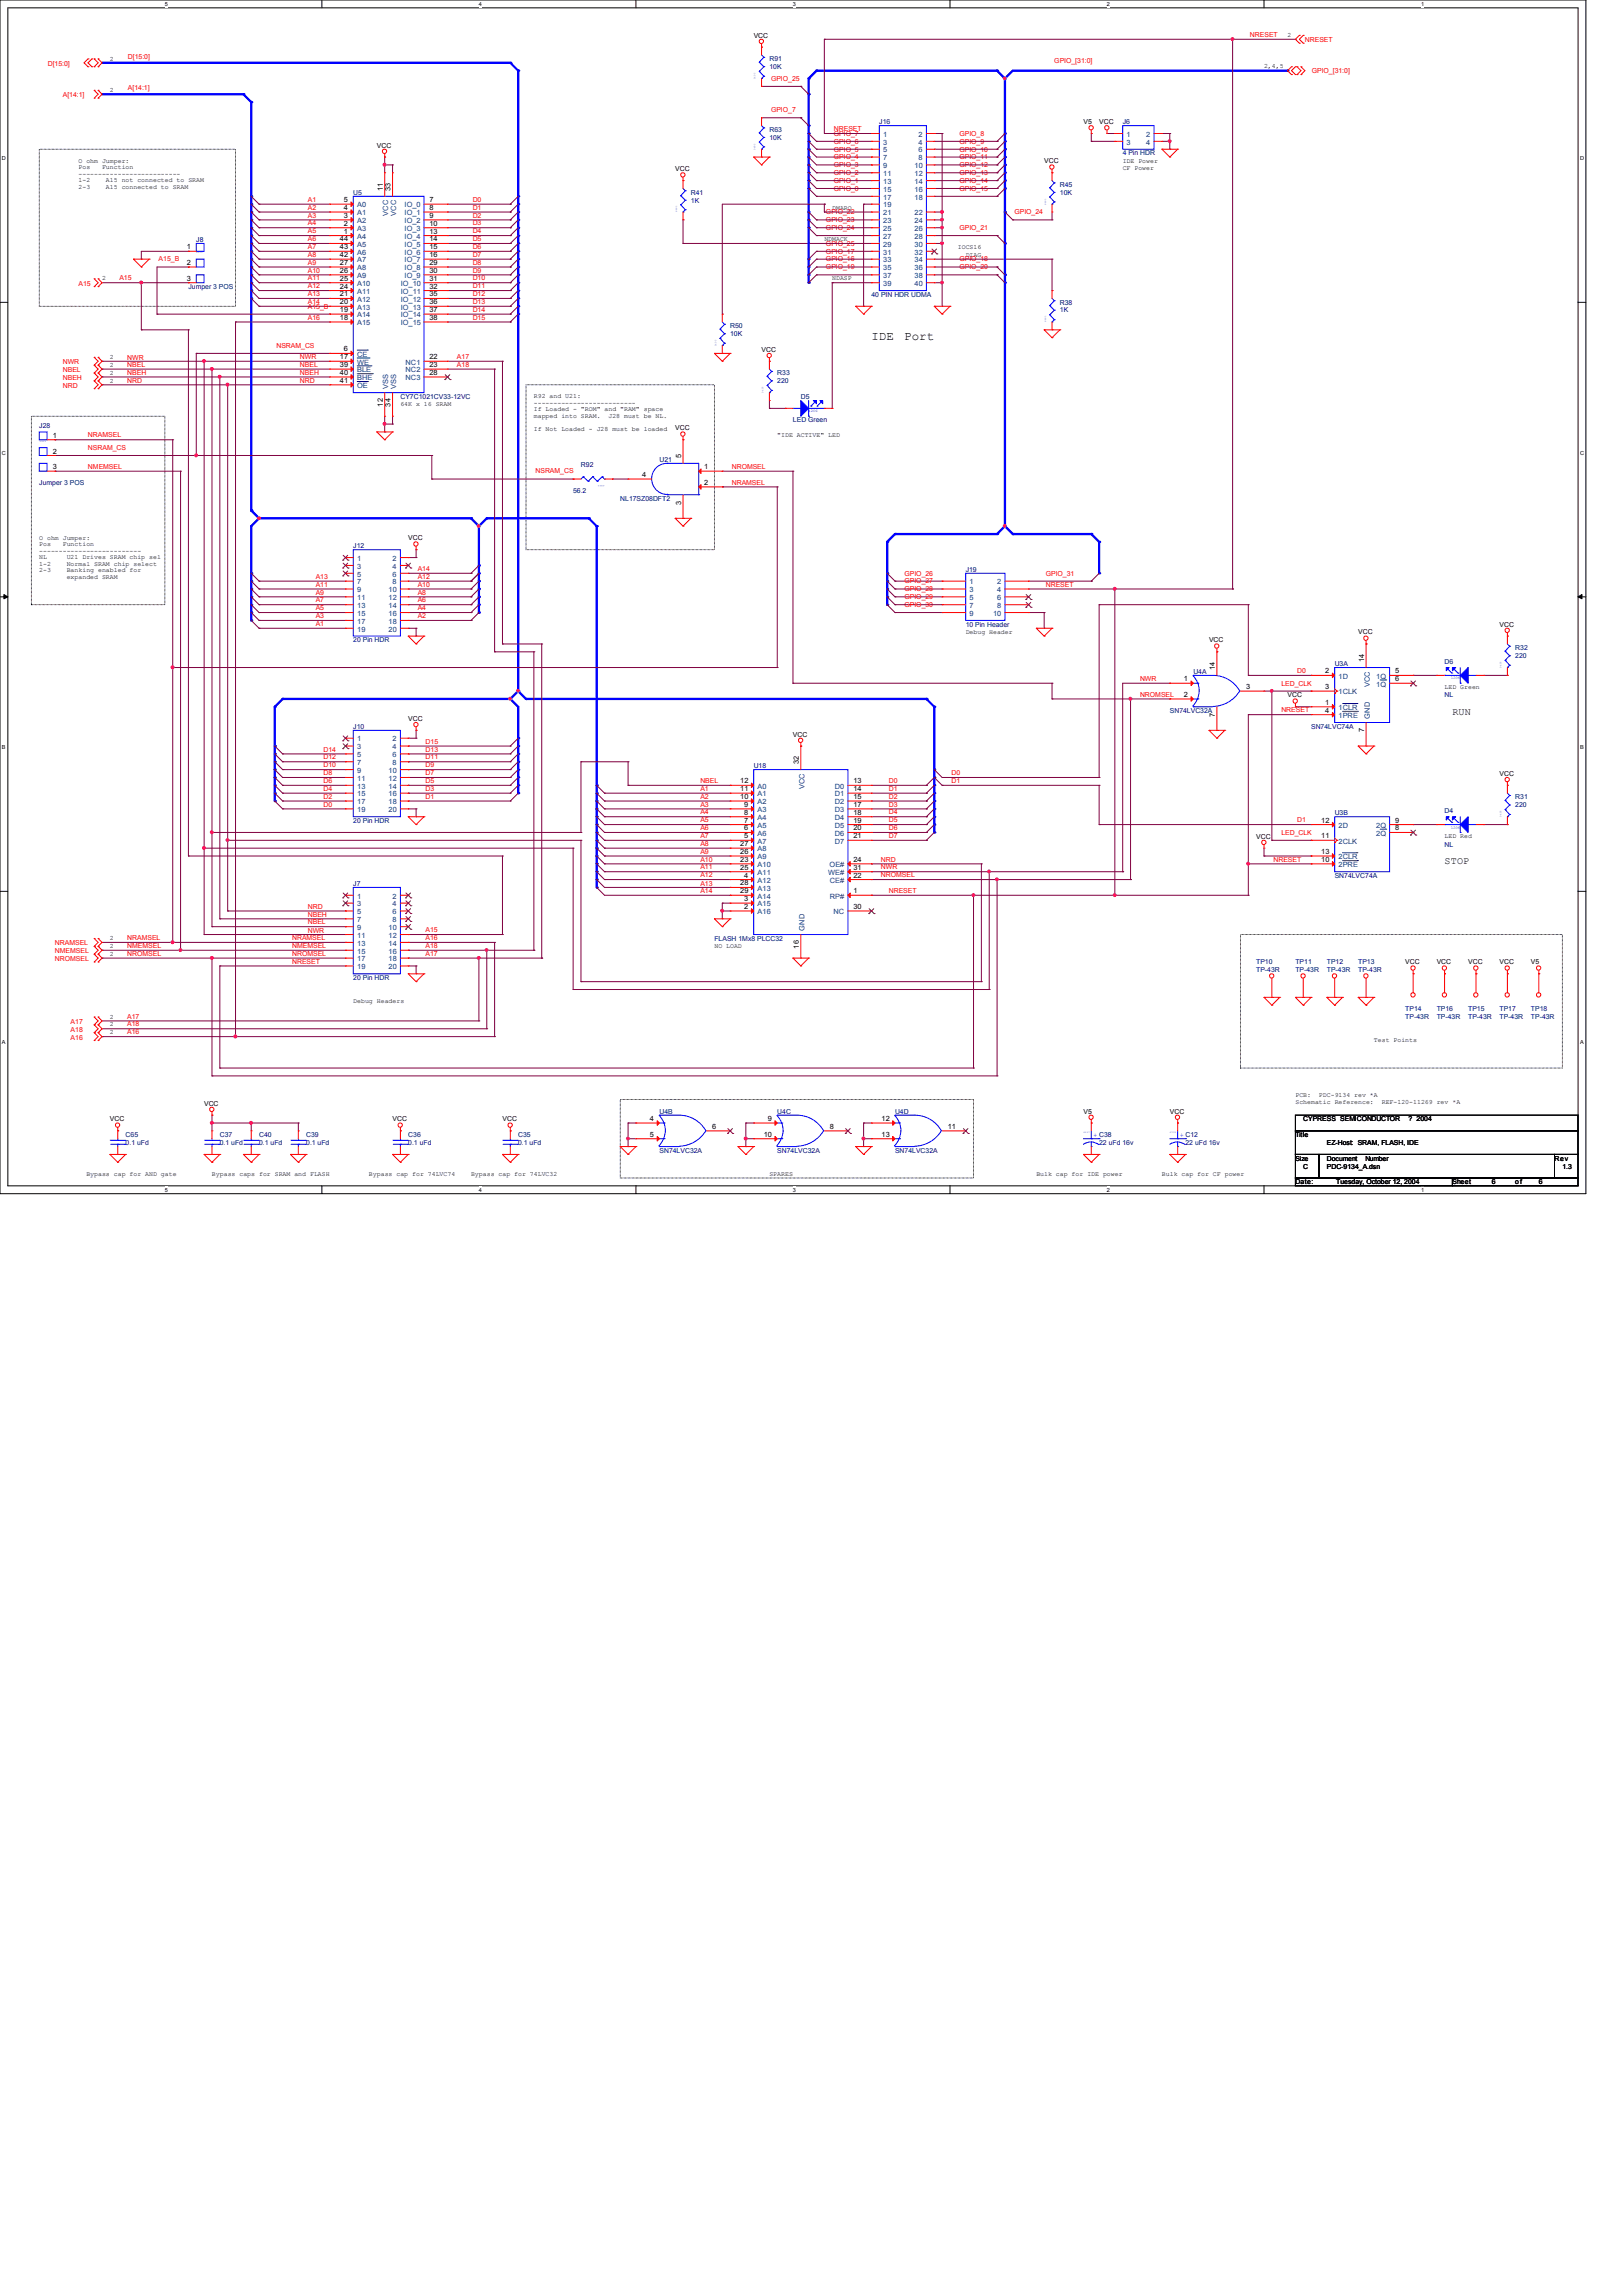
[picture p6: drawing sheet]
<svg xmlns="http://www.w3.org/2000/svg" width="210mm" height="297mm" viewBox="0 0 210 297" stroke-linecap="round" stroke-linejoin="round" font-family="sans-serif">
<defs><g id="words">
<g font-size="1.6">
<text x="112.8" y="43.9">IDE</text>
<text x="117" y="43.9">Port</text>
</g>
<g font-size="1.3">
<text x="188" y="92.5">RUN</text>
<text x="186.9" y="111.8">STOP</text>
</g>
<g font-size=".9">
<text x="97.5" y="4.9">VCC</text>
<text x="140.2" y="16">V5</text>
<text x="142.2" y="16">VCC</text>
<text x="48.8" y="19.1">VCC</text>
<text x="87.4" y="22.1">VCC</text>
<text x="135.1" y="21.1">VCC</text>
<text x="44.5" y="26.2">5</text>
<text x="44.5" y="27.2">4</text>
<text x="44.5" y="28.2">3</text>
<text x="44.5" y="29.2">2</text>
<text x="49.5" y="24.7" transform="rotate(-90 49.5 24.7)">11</text>
<text x="50.5" y="24.7" transform="rotate(-90 50.5 24.7)">33</text>
<text x="55.6" y="26.2">7</text>
<text x="55.6" y="27.2">8</text>
<text x="55.6" y="28.2">9</text>
<text x="55.6" y="29.2">10</text>
<text x="24.2" y="32.3">1</text>
<text x="24.2" y="34.3">2</text>
<text x="44" y="31.2">44</text>
<text x="44" y="32.3">43</text>
<text x="44" y="33.3">42</text>
<text x="44" y="34.3">27</text>
<text x="44" y="35.3">26</text>
<text x="44.5" y="30.2">1</text>
<text x="55.6" y="30.2">13</text>
<text x="55.6" y="31.2">14</text>
<text x="55.6" y="32.3">15</text>
<text x="55.6" y="33.3">16</text>
<text x="55.6" y="34.3">29</text>
<text x="55.6" y="35.3">30</text>
<text x="24.2" y="36.3">3</text>
<text x="44" y="36.3">25</text>
<text x="44" y="37.3">24</text>
<text x="44" y="38.4">21</text>
<text x="44" y="39.4">20</text>
<text x="44" y="40.4">19</text>
<text x="44" y="41.4">18</text>
<text x="55.6" y="36.3">31</text>
<text x="55.6" y="37.3">32</text>
<text x="55.6" y="38.4">35</text>
<text x="55.6" y="39.4">36</text>
<text x="55.6" y="40.4">37</text>
<text x="55.6" y="41.4">38</text>
<text x="44" y="46.5">17</text>
<text x="44" y="47.5">39</text>
<text x="44.5" y="45.5">6</text>
<text x="55.6" y="46.5">22</text>
<text x="55.6" y="47.5">23</text>
<text x="98.6" y="45.5">VCC</text>
<text x="44" y="48.5">40</text>
<text x="44" y="49.5">41</text>
<text x="49.5" y="52.6" transform="rotate(-90 49.5 52.6)">12</text>
<text x="50.5" y="52.6" transform="rotate(-90 50.5 52.6)">34</text>
<text x="55.6" y="48.5">28</text>
<text x="6.8" y="56.6">1</text>
<text x="6.8" y="58.7">2</text>
<text x="87.4" y="55.7">VCC</text>
<text x="88.1" y="59.2" transform="rotate(-90 88.1 59.2)">5</text>
<text x="6.8" y="60.7">3</text>
<text x="83.1" y="61.7">4</text>
<text x="88.1" y="65.3" transform="rotate(-90 88.1 65.3)">3</text>
<text x="91.1" y="60.7">1</text>
<text x="91.1" y="62.7">2</text>
<text x="52.8" y="69.9">VCC</text>
<text x="156.5" y="83.1">VCC</text>
<text x="175.8" y="82.1">VCC</text>
<text x="194.1" y="81.1">VCC</text>
<text x="153.2" y="88.1">1</text>
<text x="157.2" y="86.7" transform="rotate(-90 157.2 86.7)">14</text>
<text x="161.2" y="89.2">3</text>
<text x="171.5" y="87.1">2</text>
<text x="171.5" y="89.2">3</text>
<text x="176.5" y="85.6" transform="rotate(-90 176.5 85.6)">14</text>
<text x="180.6" y="87.1">5</text>
<text x="180.6" y="88.1">6</text>
<text x="52.8" y="93.3">VCC</text>
<text x="102.6" y="95.3">VCC</text>
<text x="153.2" y="90.2">2</text>
<text x="157.2" y="92.7" transform="rotate(-90 157.2 92.7)">7</text>
<text x="166.6" y="90.2">VCC</text>
<text x="171.5" y="92.2">4</text>
<text x="171.5" y="91.2">1</text>
<text x="176.5" y="94.7" transform="rotate(-90 176.5 94.7)">7</text>
<text x="95.8" y="101.3">12</text>
<text x="103.4" y="98.8" transform="rotate(-90 103.4 98.8)">32</text>
<text x="110.4" y="101.3">13</text>
<text x="194.1" y="100.4">VCC</text>
<text x="95.8" y="102.4">11</text>
<text x="95.8" y="103.4">10</text>
<text x="96.3" y="104.4">9</text>
<text x="96.3" y="105.4">8</text>
<text x="96.3" y="106.4">7</text>
<text x="96.3" y="107.4">6</text>
<text x="110.4" y="102.4">14</text>
<text x="110.4" y="103.4">15</text>
<text x="110.4" y="104.4">17</text>
<text x="110.4" y="105.4">18</text>
<text x="110.4" y="106.4">19</text>
<text x="110.4" y="107.4">20</text>
<text x="171" y="106.4">12</text>
<text x="180.6" y="106.4">9</text>
<text x="180.6" y="107.4">8</text>
<text x="95.8" y="109.5">27</text>
<text x="95.8" y="110.5">26</text>
<text x="95.8" y="111.5">23</text>
<text x="95.8" y="112.5">25</text>
<text x="96.3" y="108.5">5</text>
<text x="96.3" y="113.5">4</text>
<text x="110.4" y="113.5">22</text>
<text x="110.4" y="108.5">21</text>
<text x="110.4" y="112.5">31</text>
<text x="110.4" y="111.5">24</text>
<text x="162.6" y="108.5">VCC</text>
<text x="171" y="108.5">11</text>
<text x="171" y="111.5">10</text>
<text x="171" y="110.5">13</text>
<text x="95.8" y="114.6">28</text>
<text x="95.8" y="115.6">29</text>
<text x="96.3" y="116.6">3</text>
<text x="96.3" y="117.6">2</text>
<text x="110.4" y="115.6">1</text>
<text x="110.4" y="117.6">30</text>
<text x="103.4" y="122.7" transform="rotate(-90 103.4 122.7)">16</text>
<text x="181.9" y="124.8">VCC</text>
<text x="185.9" y="124.8">VCC</text>
<text x="190" y="124.8">VCC</text>
<text x="194.1" y="124.8">VCC</text>
<text x="198.1" y="124.8">V5</text>
<text x="26.4" y="143">VCC</text>
<text x="14.2" y="145.1">VCC</text>
<text x="50.8" y="145.1">VCC</text>
<text x="65" y="145.1">VCC</text>
<text x="84.1" y="145">4</text>
<text x="84.1" y="147.1">5</text>
<text x="92.2" y="146.1">6</text>
<text x="98.8" y="147.1">10</text>
<text x="99.4" y="145">9</text>
<text x="107.4" y="146.1">8</text>
<text x="114.1" y="145">12</text>
<text x="114.1" y="147.1">13</text>
<text x="122.6" y="146.1">11</text>
<text x="140.2" y="144.1">V5</text>
<text x="151.4" y="144.1">VCC</text>
<text x="167.6" y="147.1">Title</text>
<text x="168.7" y="145.1">CYPRESS SEMICONDUCTOR</text>
<text x="171.7" y="148.1">EZ-Host: SRAM, FLASH, IDE</text>
<text x="182.3" y="145.1">? 2004</text>
<text x="167.6" y="150.2">Size</text>
<text x="167.6" y="153.2">Date:</text>
<text x="168.7" y="151.2">C</text>
<text x="171.7" y="150.2">Document</text>
<text x="171.7" y="151.2">PDC-9134_A.dsn</text>
<text x="172.9" y="153.2">Tuesday, October 12, 2004</text>
<text x="176.7" y="150.2">Number</text>
<text x="188" y="153.2">Sheet</text>
<text x="193" y="153.2">6</text>
<text x="196.1" y="153.2">of</text>
<text x="199.1" y="153.2">6</text>
<text x="201.2" y="150.2">Rev</text>
<text x="202.2" y="151.2">1.3</text>
</g>
<g font-size=".9" fill="#f00">
<text x="161.8" y="4.8">NRESET</text>
<text x="168.9" y="5.4">NRESET</text>
<text x="6.2" y="8.5">D[15:0]</text>
<text x="16.6" y="11.7">A[14:1]</text>
<text x="16.6" y="7.6">D[15:0]</text>
<text x="99.8" y="10.5">GPIO_25</text>
<text x="136.4" y="8.2">GPIO_[31:0]</text>
<text x="169.8" y="9.4">GPIO_[31:0]</text>
<text x="8.1" y="12.6">A[14:1]</text>
<text x="99.8" y="14.5">GPIO_7</text>
<text x="107.9" y="17.6">GPIO_7</text>
<text x="107.9" y="17">NRESET</text>
<text x="124.2" y="17.6">GPIO_8</text>
<text x="107.9" y="23.7">GPIO_1</text>
<text x="107.9" y="22.6">GPIO_2</text>
<text x="107.9" y="21.6">GPIO_3</text>
<text x="107.9" y="19.6">GPIO_5</text>
<text x="107.9" y="18.6">GPIO_6</text>
<text x="107.9" y="20.6">GPIO_4</text>
<text x="124.2" y="23.7">GPIO_14</text>
<text x="124.2" y="22.6">GPIO_13</text>
<text x="124.2" y="21.6">GPIO_12</text>
<text x="124.2" y="20.6">GPIO_11</text>
<text x="124.2" y="19.7">GPIO_10</text>
<text x="124.2" y="18.6">GPIO_9</text>
<text x="39.8" y="26.1">A1</text>
<text x="39.8" y="27.1">A2</text>
<text x="39.8" y="28.2">A3</text>
<text x="39.8" y="29.2">A4</text>
<text x="61.2" y="29.2">D3</text>
<text x="61.2" y="28.2">D2</text>
<text x="61.2" y="26.1">D0</text>
<text x="61.2" y="27.1">D1</text>
<text x="106.9" y="29.8">GPIO_24</text>
<text x="106.9" y="28.7">GPIO_23</text>
<text x="106.9" y="27.7">GPIO_22</text>
<text x="107.9" y="24.7">GPIO_0</text>
<text x="124.2" y="29.8">GPIO_21</text>
<text x="124.2" y="24.7">GPIO_15</text>
<text x="131.3" y="27.7">GPIO_24</text>
<text x="20.5" y="33.8">A15_B</text>
<text x="39.8" y="30.2">A5</text>
<text x="39.8" y="31.2">A6</text>
<text x="39.8" y="32.2">A7</text>
<text x="39.8" y="33.2">A8</text>
<text x="39.8" y="34.2">A9</text>
<text x="39.8" y="35.3">A10</text>
<text x="61.2" y="35.3">D9</text>
<text x="61.2" y="34.2">D8</text>
<text x="61.2" y="33.2">D7</text>
<text x="61.2" y="32.2">D6</text>
<text x="61.2" y="31.2">D5</text>
<text x="61.2" y="30.2">D4</text>
<text x="106.9" y="34.8">GPIO_19</text>
<text x="106.9" y="33.8">GPIO_16</text>
<text x="106.9" y="32.8">GPIO_17</text>
<text x="106.9" y="31.8">GPIO_25</text>
<text x="124.2" y="34.8">GPIO_20</text>
<text x="124.2" y="33.8">GPIO_18</text>
<text x="10.2" y="37">A15</text>
<text x="15.5" y="36.3">A15</text>
<text x="39.8" y="36.3">A11</text>
<text x="39.8" y="37.3">A12</text>
<text x="39.8" y="38.3">A13</text>
<text x="39.8" y="39.3">A14</text>
<text x="39.8" y="39.9">A15_B</text>
<text x="39.8" y="41.4">A16</text>
<text x="61.2" y="41.4">D15</text>
<text x="61.2" y="40.3">D14</text>
<text x="61.2" y="39.3">D13</text>
<text x="61.2" y="38.3">D12</text>
<text x="61.2" y="37.3">D11</text>
<text x="61.2" y="36.3">D10</text>
<text x="8.1" y="47.1">NWR</text>
<text x="16.5" y="47.5">NBEL</text>
<text x="16.5" y="46.5">NWR</text>
<text x="35.8" y="45">NSRAM_CS</text>
<text x="38.8" y="47.5">NBEL</text>
<text x="38.8" y="46.4">NWR</text>
<text x="59.1" y="46.4">A17</text>
<text x="59.1" y="47.5">A18</text>
<text x="8.1" y="48.1">NBEL</text>
<text x="8.1" y="49.1">NBEH</text>
<text x="8.1" y="50.2">NRD</text>
<text x="16.5" y="49.6">NRD</text>
<text x="16.5" y="48.6">NBEH</text>
<text x="38.8" y="49.5">NRD</text>
<text x="38.8" y="48.5">NBEH</text>
<text x="11.4" y="56.6">NRAMSEL</text>
<text x="11.4" y="58.2">NSRAM_CS</text>
<text x="11.4" y="60.7">NMEMSEL</text>
<text x="69.3" y="61.3">NSRAM_CS</text>
<text x="94.7" y="62.7">NRAMSEL</text>
<text x="94.7" y="60.7">NROMSEL</text>
<text x="40.9" y="74.9">A13</text>
<text x="40.9" y="75.9">A11</text>
<text x="40.9" y="76.9">A9</text>
<text x="40.9" y="77.9">A7</text>
<text x="54.1" y="77.9">A6</text>
<text x="54.1" y="76.9">A8</text>
<text x="54.1" y="75.9">A10</text>
<text x="54.1" y="74.9">A12</text>
<text x="54.1" y="73.9">A14</text>
<text x="117.1" y="74.5">GPIO_26</text>
<text x="117.1" y="75.5">GPIO_27</text>
<text x="117.1" y="76.5">GPIO_28</text>
<text x="117.1" y="77.5">GPIO_29</text>
<text x="135.3" y="74.5">GPIO_31</text>
<text x="135.3" y="75.9">NRESET</text>
<text x="40.9" y="79">A5</text>
<text x="40.9" y="80">A3</text>
<text x="40.9" y="81">A1</text>
<text x="54.1" y="80">A2</text>
<text x="54.1" y="79">A4</text>
<text x="117.1" y="78.5">GPIO_30</text>
<text x="147.5" y="88.1">NWR</text>
<text x="165.8" y="88.8">LED_CLK</text>
<text x="167.9" y="87.1">D0</text>
<text x="147.5" y="90.1">NROMSEL</text>
<text x="165.8" y="92.2">NRESET</text>
<text x="41.9" y="101.3">D6</text>
<text x="41.9" y="100.3">D8</text>
<text x="41.9" y="99.3">D10</text>
<text x="41.9" y="98.3">D12</text>
<text x="41.9" y="97.2">D14</text>
<text x="55.1" y="101.3">D5</text>
<text x="55.1" y="100.3">D7</text>
<text x="55.1" y="99.3">D9</text>
<text x="55.1" y="98.3">D11</text>
<text x="55.1" y="97.2">D13</text>
<text x="55.1" y="96.2">D15</text>
<text x="90.6" y="101.3">NBEL</text>
<text x="115" y="101.3">D0</text>
<text x="123.1" y="100.3">D0</text>
<text x="123.1" y="101.3">D1</text>
<text x="41.9" y="104.4">D0</text>
<text x="41.9" y="103.3">D2</text>
<text x="41.9" y="102.3">D4</text>
<text x="55.1" y="103.3">D1</text>
<text x="55.1" y="102.3">D3</text>
<text x="90.6" y="102.3">A1</text>
<text x="90.6" y="103.3">A2</text>
<text x="90.6" y="104.4">A3</text>
<text x="90.6" y="105.4">A4</text>
<text x="90.6" y="106.4">A5</text>
<text x="90.6" y="107.4">A6</text>
<text x="115" y="102.3">D1</text>
<text x="115" y="103.3">D2</text>
<text x="115" y="104.4">D3</text>
<text x="115" y="107.4">D6</text>
<text x="115" y="105.4">D4</text>
<text x="115" y="106.4">D5</text>
<text x="167.9" y="106.4">D1</text>
<text x="90.6" y="108.4">A7</text>
<text x="90.6" y="109.4">A8</text>
<text x="90.6" y="110.4">A9</text>
<text x="90.6" y="111.5">A10</text>
<text x="90.6" y="112.5">A11</text>
<text x="90.6" y="113.5">A12</text>
<text x="114" y="111.5">NRD</text>
<text x="114" y="112.5">NWR</text>
<text x="114" y="113.5">NROMSEL</text>
<text x="115" y="108.4">D7</text>
<text x="164.8" y="111.5">NRESET</text>
<text x="165.8" y="108.1">LED_CLK</text>
<text x="39.8" y="117.6">NRD</text>
<text x="39.8" y="118.6">NBEH</text>
<text x="39.8" y="119.6">NBEL</text>
<text x="90.6" y="114.6">A13</text>
<text x="90.6" y="115.5">A14</text>
<text x="115" y="115.5">NRESET</text>
<text x="7.1" y="123.3">NMEMSEL</text>
<text x="7.1" y="124.3">NROMSEL</text>
<text x="7.1" y="122.3">NRAMSEL</text>
<text x="16.5" y="123.7">NROMSEL</text>
<text x="16.5" y="122.6">NMEMSEL</text>
<text x="16.5" y="121.6">NRAMSEL</text>
<text x="37.8" y="121.6">NRAMSEL</text>
<text x="37.8" y="122.6">NMEMSEL</text>
<text x="37.8" y="123.7">NROMSEL</text>
<text x="37.8" y="124.7">NRESET</text>
<text x="39.8" y="120.7">NWR</text>
<text x="55.1" y="123.7">A17</text>
<text x="55.1" y="122.6">A18</text>
<text x="55.1" y="121.6">A16</text>
<text x="55.1" y="120.6">A15</text>
<text x="16.5" y="131.8">A17</text>
<text x="9.1" y="132.5">A17</text>
<text x="9.1" y="133.5">A18</text>
<text x="9.1" y="134.5">A16</text>
<text x="16.5" y="132.8">A18</text>
<text x="16.5" y="133.8">A16</text>
</g>
<g font-size=".9" fill="#000080">
<text x="99.6" y="7.9">R91</text>
<text x="99.6" y="8.9">10K</text>
<text x="99.6" y="17.1">R63</text>
<text x="113.8" y="16">J16</text>
<text x="145.3" y="16">J6</text>
<text x="99.6" y="18.1">10K</text>
<text x="145.3" y="20.1">4 Pin HDR</text>
<text x="45.7" y="25.2">U5</text>
<text x="89.4" y="25.2">R41</text>
<text x="89.4" y="26.2">1K</text>
<text x="137.2" y="24.2">R45</text>
<text x="137.2" y="25.2">10K</text>
<text x="25.4" y="31.3">J8</text>
<text x="24.4" y="37.4">Jumper 3 POS</text>
<text x="112.8" y="38.4">40 PIN HDR UDMA</text>
<text x="137.2" y="39.4">R38</text>
<text x="137.2" y="40.4">1K</text>
<text x="94.5" y="42.5">R50</text>
<text x="94.5" y="43.5">10K</text>
<text x="51.8" y="51.6">CY7C1021CV33-12VC</text>
<text x="100.6" y="48.6">R33</text>
<text x="100.6" y="49.6">220</text>
<text x="103.6" y="51.6">D5</text>
<text x="5.1" y="55.4">J28</text>
<text x="85.3" y="59.7">U21</text>
<text x="102.6" y="54.7">LED Green</text>
<text x="5.1" y="62.8">Jumper 3 POS</text>
<text x="74.2" y="63.8">56.2</text>
<text x="75.2" y="60.5">R92</text>
<text x="80.3" y="64.8">NL17SZ08DFT2</text>
<text x="45.7" y="70.9">J12</text>
<text x="125" y="74">J19</text>
<text x="45.7" y="83.1">20 Pin HDR</text>
<text x="125" y="81.1">10 Pin Header</text>
<text x="154.4" y="87.2">U4A</text>
<text x="172.7" y="86.1">U3A</text>
<text x="186.9" y="85.9">D6</text>
<text x="196.1" y="84.1">R32</text>
<text x="196.1" y="85.1">220</text>
<text x="45.7" y="94.3">J10</text>
<text x="151.4" y="92.2">SN74LVC32A</text>
<text x="169.7" y="94.3">SN74LVC74A</text>
<text x="186.9" y="90.2">NL</text>
<text x="97.5" y="99.4">U18</text>
<text x="45.7" y="106.5">20 Pin HDR</text>
<text x="172.7" y="105.5">U3B</text>
<text x="186.9" y="105.2">D4</text>
<text x="196.1" y="103.4">R31</text>
<text x="196.1" y="104.4">220</text>
<text x="172.7" y="113.6">SN74LVC74A</text>
<text x="186.9" y="109.5">NL</text>
<text x="45.7" y="114.6">J7</text>
<text x="92.5" y="121.7">FLASH 1Mx8 PLCC32</text>
<text x="162.6" y="124.8">TP10</text>
<text x="162.6" y="125.8">TP-43R</text>
<text x="167.6" y="124.8">TP11</text>
<text x="167.6" y="125.8">TP-43R</text>
<text x="171.7" y="124.8">TP12</text>
<text x="171.7" y="125.8">TP-43R</text>
<text x="175.8" y="124.8">TP13</text>
<text x="175.8" y="125.8">TP-43R</text>
<text x="45.7" y="126.8">20 Pin HDR</text>
<text x="181.9" y="130.9">TP14</text>
<text x="181.9" y="131.9">TP-43R</text>
<text x="185.9" y="130.9">TP16</text>
<text x="185.9" y="131.9">TP-43R</text>
<text x="190" y="130.9">TP15</text>
<text x="190" y="131.9">TP-43R</text>
<text x="194.1" y="130.9">TP17</text>
<text x="194.1" y="131.9">TP-43R</text>
<text x="198.1" y="130.9">TP18</text>
<text x="198.1" y="131.9">TP-43R</text>
<text x="16.3" y="147.1">C65</text>
<text x="16.3" y="148.1">0.1 uFd</text>
<text x="28.4" y="147.1">C37</text>
<text x="28.4" y="148.1">0.1 uFd</text>
<text x="33.5" y="147.1">C40</text>
<text x="33.5" y="148.1">0.1 uFd</text>
<text x="39.6" y="147.1">C39</text>
<text x="39.6" y="148.1">0.1 uFd</text>
<text x="52.8" y="147.1">C36</text>
<text x="52.8" y="148.1">0.1 uFd</text>
<text x="67.1" y="147.1">C35</text>
<text x="67.1" y="148.1">0.1 uFd</text>
<text x="85.3" y="144.1">U4B</text>
<text x="85.3" y="149.1">SN74LVC32A</text>
<text x="100.6" y="144.1">U4C</text>
<text x="100.6" y="149.1">SN74LVC32A</text>
<text x="115.8" y="144.1">U4D</text>
<text x="115.8" y="149.1">SN74LVC32A</text>
<text x="142.2" y="148.1">22 uFd 16v</text>
<text x="153.4" y="148.1">22 uFd 16v</text>
</g>
<g font-size=".9" fill="#004080">
<text x="114.3" y="17.7">1</text>
<text x="118.9" y="17.7">2</text>
<text x="145.8" y="17.7">1</text>
<text x="148.3" y="17.7">2</text>
<text x="114.3" y="18.7">3</text>
<text x="114.3" y="19.7">5</text>
<text x="114.3" y="20.7">7</text>
<text x="114.3" y="21.8">9</text>
<text x="114.3" y="22.8">11</text>
<text x="114.3" y="23.8">13</text>
<text x="118.4" y="21.8">10</text>
<text x="118.4" y="22.8">12</text>
<text x="118.4" y="23.8">14</text>
<text x="118.9" y="18.7">4</text>
<text x="118.9" y="19.7">6</text>
<text x="118.9" y="20.7">8</text>
<text x="145.8" y="18.7">3</text>
<text x="148.3" y="18.7">4</text>
<text x="46.2" y="26.8">A0</text>
<text x="46.2" y="27.9">A1</text>
<text x="46.2" y="28.9">A2</text>
<text x="46.2" y="29.9">A3</text>
<text x="50.2" y="27.9" transform="rotate(-90 50.2 27.9)">VCC</text>
<text x="51.3" y="27.9" transform="rotate(-90 51.3 27.9)">VCC</text>
<text x="52.4" y="26.8">IO_0</text>
<text x="52.4" y="27.9">IO_1</text>
<text x="52.4" y="28.9">IO_2</text>
<text x="52.4" y="29.9">IO_3</text>
<text x="114.3" y="24.8">15</text>
<text x="114.3" y="25.8">17</text>
<text x="114.3" y="26.8">19</text>
<text x="114.3" y="27.9">21</text>
<text x="114.3" y="28.9">23</text>
<text x="114.3" y="29.9">25</text>
<text x="118.4" y="24.8">16</text>
<text x="118.4" y="25.8">18</text>
<text x="118.4" y="27.9">22</text>
<text x="118.4" y="28.9">24</text>
<text x="118.4" y="29.9">26</text>
<text x="46.2" y="30.9">A4</text>
<text x="46.2" y="31.9">A5</text>
<text x="46.2" y="32.9">A6</text>
<text x="46.2" y="34">A7</text>
<text x="46.2" y="35">A8</text>
<text x="46.2" y="36">A9</text>
<text x="52.4" y="30.9">IO_4</text>
<text x="52.4" y="31.9">IO_5</text>
<text x="52.4" y="32.9">IO_6</text>
<text x="52.4" y="34">IO_7</text>
<text x="52.4" y="35">IO_8</text>
<text x="52.4" y="36">IO_9</text>
<text x="114.3" y="30.9">27</text>
<text x="114.3" y="31.9">29</text>
<text x="114.3" y="32.9">31</text>
<text x="114.3" y="34">33</text>
<text x="114.3" y="35">35</text>
<text x="114.3" y="36">37</text>
<text x="118.4" y="30.9">28</text>
<text x="118.4" y="31.9">30</text>
<text x="118.4" y="32.9">32</text>
<text x="118.4" y="34">34</text>
<text x="118.4" y="35">36</text>
<text x="118.4" y="36">38</text>
<text x="46.2" y="37">A10</text>
<text x="46.2" y="38">A11</text>
<text x="46.2" y="39">A12</text>
<text x="46.2" y="40">A13</text>
<text x="46.2" y="41.1">A14</text>
<text x="51.9" y="37">IO_10</text>
<text x="51.9" y="38">IO_11</text>
<text x="51.9" y="39">IO_12</text>
<text x="51.9" y="40">IO_13</text>
<text x="51.9" y="41.1">IO_14</text>
<text x="114.3" y="37">39</text>
<text x="118.4" y="37">40</text>
<text x="46.2" y="42.1">A15</text>
<text x="46.2" y="46.1">CE</text>
<text x="46.2" y="47.2">WE</text>
<text x="51.9" y="42.1">IO_15</text>
<text x="52.5" y="47.2">NC1</text>
<text x="46.2" y="48.2">BLE</text>
<text x="46.2" y="49.2">BHE</text>
<text x="46.2" y="50.2">OE</text>
<text x="50.2" y="50.3" transform="rotate(-90 50.2 50.3)">VSS</text>
<text x="51.3" y="50.3" transform="rotate(-90 51.3 50.3)">VSS</text>
<text x="52.5" y="48.2">NC2</text>
<text x="52.5" y="49.2">NC3</text>
<text x="46.2" y="72.6">1</text>
<text x="46.2" y="73.6">3</text>
<text x="46.2" y="74.6">5</text>
<text x="46.2" y="75.6">7</text>
<text x="46.2" y="76.6">9</text>
<text x="46.2" y="77.6">11</text>
<text x="50.3" y="76.6">10</text>
<text x="50.3" y="77.6">12</text>
<text x="50.8" y="72.6">2</text>
<text x="50.8" y="73.6">4</text>
<text x="50.8" y="74.6">6</text>
<text x="50.8" y="75.6">8</text>
<text x="125.5" y="75.6">1</text>
<text x="125.5" y="76.6">3</text>
<text x="125.5" y="77.6">5</text>
<text x="129" y="75.6">2</text>
<text x="129" y="76.6">4</text>
<text x="129" y="77.6">6</text>
<text x="46.2" y="78.7">13</text>
<text x="46.2" y="79.7">15</text>
<text x="46.2" y="80.7">17</text>
<text x="46.2" y="81.7">19</text>
<text x="50.3" y="78.7">14</text>
<text x="50.3" y="79.7">16</text>
<text x="50.3" y="80.7">18</text>
<text x="50.3" y="81.7">20</text>
<text x="125.5" y="78.7">7</text>
<text x="125.5" y="79.7">9</text>
<text x="128.5" y="79.7">10</text>
<text x="129" y="78.7">8</text>
<text x="173.2" y="87.8">1D</text>
<text x="173.2" y="89.8">1CLK</text>
<text x="177.2" y="88.9" transform="rotate(-90 177.2 88.9)">VCC</text>
<text x="178.1" y="87.8">1Q</text>
<text x="178.1" y="88.8">1Q</text>
<text x="46.2" y="95.9">1</text>
<text x="50.8" y="95.9">2</text>
<text x="173.2" y="92.9">1PRE</text>
<text x="173.2" y="91.9">1CLR</text>
<text x="177.2" y="93" transform="rotate(-90 177.2 93)">GND</text>
<text x="46.2" y="96.9">3</text>
<text x="46.2" y="98">5</text>
<text x="46.2" y="99">7</text>
<text x="46.2" y="100">9</text>
<text x="46.2" y="101">11</text>
<text x="50.3" y="100">10</text>
<text x="50.3" y="101">12</text>
<text x="50.8" y="96.9">4</text>
<text x="50.8" y="98">6</text>
<text x="50.8" y="99">8</text>
<text x="46.2" y="102">13</text>
<text x="46.2" y="103">15</text>
<text x="46.2" y="104.1">17</text>
<text x="46.2" y="105.1">19</text>
<text x="50.3" y="102">14</text>
<text x="50.3" y="103">16</text>
<text x="50.3" y="104.1">18</text>
<text x="50.3" y="105.1">20</text>
<text x="98" y="102">A0</text>
<text x="98" y="103">A1</text>
<text x="98" y="104.1">A2</text>
<text x="98" y="105.1">A3</text>
<text x="98" y="106.1">A4</text>
<text x="98" y="107.1">A5</text>
<text x="104.1" y="102.1" transform="rotate(-90 104.1 102.1)">VCC</text>
<text x="108" y="102">D0</text>
<text x="108" y="103">D1</text>
<text x="108" y="104.1">D2</text>
<text x="108" y="105.1">D3</text>
<text x="108" y="106.1">D4</text>
<text x="108" y="107.1">D5</text>
<text x="173.2" y="107.1">2D</text>
<text x="178.1" y="107.1">2Q</text>
<text x="98" y="108.1">A6</text>
<text x="98" y="109.1">A7</text>
<text x="98" y="110.2">A8</text>
<text x="98" y="111.2">A9</text>
<text x="98" y="112.2">A10</text>
<text x="98" y="113.2">A11</text>
<text x="107.2" y="113.2">WE#</text>
<text x="107.4" y="112.2">OE#</text>
<text x="108" y="108.1">D6</text>
<text x="108" y="109.1">D7</text>
<text x="173.2" y="109.1">2CLK</text>
<text x="173.2" y="112.2">2PRE</text>
<text x="173.2" y="111.2">2CLR</text>
<text x="178.1" y="108.1">2Q</text>
<text x="46.2" y="116.2">1</text>
<text x="46.2" y="117.3">3</text>
<text x="46.2" y="118.3">5</text>
<text x="46.2" y="119.3">7</text>
<text x="50.8" y="116.2">2</text>
<text x="50.8" y="117.3">4</text>
<text x="50.8" y="118.3">6</text>
<text x="50.8" y="119.3">8</text>
<text x="98" y="114.2">A12</text>
<text x="98" y="115.2">A13</text>
<text x="98" y="116.2">A14</text>
<text x="98" y="117.3">A15</text>
<text x="98" y="118.3">A16</text>
<text x="107.4" y="114.2">CE#</text>
<text x="107.4" y="116.2">RP#</text>
<text x="107.9" y="118.3">NC</text>
<text x="46.2" y="120.3">9</text>
<text x="46.2" y="121.3">11</text>
<text x="46.2" y="122.3">13</text>
<text x="46.2" y="123.4">15</text>
<text x="46.2" y="124.4">17</text>
<text x="46.2" y="125.4">19</text>
<text x="50.3" y="120.3">10</text>
<text x="50.3" y="121.3">12</text>
<text x="50.3" y="122.3">14</text>
<text x="50.3" y="123.4">16</text>
<text x="50.3" y="124.4">18</text>
<text x="50.3" y="125.4">20</text>
<text x="104.1" y="120.4" transform="rotate(-90 104.1 120.4)">GND</text>
</g>
<g font-size=".8">
<text x="166.6" y="4.8">2</text>
<text x="14.2" y="7.8">2</text>
<text x="14.2" y="11.9">2</text>
<text x="163.6" y="8.8">2,4,5</text>
<text x="10.2" y="21">O ohm Jumper:</text>
<text x="10.2" y="21.9">Pos</text>
<text x="10.2" y="22.7">--------------------------</text>
<text x="10.2" y="23.6">1-2</text>
<text x="13.2" y="21.9">Function</text>
<text x="13.7" y="23.6">A15 not connected to SRAM</text>
<text x="145.3" y="22.1">CF Power</text>
<text x="145.3" y="21">IDE Power</text>
<text x="10.2" y="24.4">2-3</text>
<text x="13.7" y="24.4">A15 connected to SRAM</text>
<text x="107.7" y="27.1">DMARQ</text>
<text x="106.7" y="31.2">NDMACK</text>
<text x="124" y="32.2">IOCS16</text>
<text x="125" y="33.2">DIAG</text>
<text x="13.2" y="36.3">2</text>
<text x="107.7" y="36.3">NDASP</text>
<text x="14.2" y="46.4">2</text>
<text x="14.2" y="47.5">2</text>
<text x="14.2" y="48.5">2</text>
<text x="14.2" y="49.5">2</text>
<text x="51.8" y="52.5">64K x 16 SRAM</text>
<text x="69.1" y="51.5">R92 and U21:</text>
<text x="69.1" y="52.4">--------------------------</text>
<text x="69.1" y="53.2">If Loaded - &quot;ROM&quot; and &quot;RAM&quot; space</text>
<text x="69.1" y="54.1">mapped into SRAM.</text>
<text x="69.1" y="55.8">If Not Loaded - J28 must be loaded</text>
<text x="78.7" y="54.1">J28 must be NL.</text>
<text x="100.6" y="56.6">&quot;IDE ACTIVE&quot; LED</text>
<text x="5.1" y="69.8">O ohm Jumper:</text>
<text x="5.1" y="70.7">Pos</text>
<text x="5.1" y="71.5">--------------------------</text>
<text x="8.1" y="70.7">Function</text>
<text x="5.1" y="72.3">NL</text>
<text x="5.1" y="73.2">1-2</text>
<text x="5.1" y="74">2-3</text>
<text x="8.6" y="72.3">U21 Drives SRAM chip sel</text>
<text x="8.6" y="73.2">Normal SRAM chip select</text>
<text x="8.6" y="74">Banking enabled for</text>
<text x="8.6" y="74.9">expanded SRAM</text>
<text x="125" y="82">Debug Header</text>
<text x="186.9" y="89.1">LED Green</text>
<text x="186.9" y="108.4">LED Red</text>
<text x="14.2" y="121.6">2</text>
<text x="14.2" y="122.6">2</text>
<text x="14.2" y="123.7">2</text>
<text x="92.5" y="122.6">NO LOAD</text>
<text x="14.2" y="131.8">2</text>
<text x="45.7" y="129.8">Debug Headers</text>
<text x="14.2" y="132.8">2</text>
<text x="14.2" y="133.8">2</text>
<text x="177.8" y="134.8">Test Points</text>
<text x="167.6" y="141.9">PCB:</text>
<text x="167.6" y="142.8">Schematic Reference:</text>
<text x="170.7" y="141.9">PDC-9134 rev *A</text>
<text x="178.8" y="142.8">REF-120-11269 rev *A</text>
<text x="11.2" y="152.1">Bypass cap for AND gate</text>
<text x="27.4" y="152.1">Bypass caps for SRAM and FLASH</text>
<text x="47.8" y="152.1">Bypass cap for 74LVC74</text>
<text x="61" y="152.1">Bypass cap for 74LVC32</text>
<text x="99.6" y="152.1">SPARES</text>
<text x="134.1" y="152.1">Bulk cap for IDE power</text>
<text x="150.4" y="152.1">Bulk cap for CF power</text>
</g>
<g font-size=".8" fill="#00f">
<text x="141.5" y="147.1">+ C38</text>
<text x="152.7" y="147.1">+ C12</text>
</g>
<g font-size=".7">
<text x="21.3" y=".8">5</text>
<text x="62" y=".8">4</text>
<text x="102.6" y=".8">3</text>
<text x="143.3" y=".8">2</text>
<text x="183.9" y=".8">1</text>
<text x=".3" y="20.7">D</text>
<text x="204.5" y="20.7">D</text>
<text x=".3" y="58.8">C</text>
<text x="204.5" y="58.8">C</text>
<text x=".3" y="96.9">B</text>
<text x="204.5" y="96.9">B</text>
<text x=".3" y="135">A</text>
<text x="204.5" y="135">A</text>
<text x="21.3" y="154.2">5</text>
<text x="62" y="154.2">4</text>
<text x="102.6" y="154.2">3</text>
<text x="143.3" y="154.2">2</text>
<text x="183.9" y="154.2">1</text>
</g>
<g font-size=".5" fill="#00f">
<text x="104.6" y="53.3">1206</text>
<text x="187.7" y="87.9">1206</text>
<text x="187.7" y="107.2">1206</text>
</g>
<g font-size=".3" fill="#00f">
<text x="97.8" y="10.2" transform="rotate(-90 97.8 10.2)">0603</text>
<text x="97.8" y="19.4" transform="rotate(-90 97.8 19.4)">0603</text>
<text x="87.6" y="27.4" transform="rotate(-90 87.6 27.4)">0603</text>
<text x="135.4" y="26.5" transform="rotate(-90 135.4 26.5)">0603</text>
<text x="25.4" y="32.8">0603</text>
<text x="135.4" y="41.7" transform="rotate(-90 135.4 41.7)">0603</text>
<text x="92.7" y="44.8" transform="rotate(-90 92.7 44.8)">0603</text>
<text x="98.8" y="50.8" transform="rotate(-90 98.8 50.8)">0603</text>
<text x="5.2" y="57.2">0603</text>
<text x="78.2" y="62.7" transform="rotate(-180 78.2 62.7)">0603</text>
<text x="194.3" y="86.4" transform="rotate(-90 194.3 86.4)">0603</text>
<text x="194.3" y="105.7" transform="rotate(-90 194.3 105.7)">0603</text>
<text x="14.2" y="147.6">0603</text>
<text x="26.4" y="147.6">0603</text>
<text x="31.5" y="147.6">0603</text>
<text x="37.6" y="147.6">0603</text>
<text x="50.8" y="147.6">0603</text>
<text x="65" y="147.6">0603</text>
<text x="140.2" y="146.6">6032</text>
<text x="151.4" y="146.6">6032</text>
</g>
</g></defs>
<path d="M0 0h205.2v154.4h-205.2zM1 1h203.2v152.4h-203.2z" fill="none" stroke="#000" stroke-width=".13"/>
<g fill="#fff">
<path d="M21.3 .1h.4v.8h-.4z"/>
<path d="M21.3 153.5h.4v.8h-.4z"/>
</g>
<path d="M41.7 0v1M41.7 153.4v1" fill="none" stroke="#000" stroke-width=".13"/>
<g fill="#fff">
<path d="M62 .1h.4v.8h-.4z"/>
<path d="M62 153.5h.4v.8h-.4z"/>
</g>
<path d="M82.3 0v1M82.3 153.4v1" fill="none" stroke="#000" stroke-width=".13"/>
<g fill="#fff">
<path d="M102.6 .1h.4v.8h-.4z"/>
<path d="M102.6 153.5h.4v.8h-.4z"/>
</g>
<path d="M122.9 0v1M122.9 153.4v1" fill="none" stroke="#000" stroke-width=".13"/>
<g fill="#fff">
<path d="M143.3 .1h.3v.8h-.3z"/>
<path d="M143.3 153.5h.3v.8h-.3z"/>
</g>
<path d="M163.6 0v1M163.6 153.4v1" fill="none" stroke="#000" stroke-width=".13"/>
<g fill="#fff">
<path d="M183.9 .1h.4v.8h-.4z"/>
<path d="M183.9 153.5h.4v.8h-.4z"/>
<path d="M.3 20.1h.5v.8h-.5z"/>
<path d="M204.5 20.1h.5v.8h-.5z"/>
<path d="M.3 58.2h.5v.8h-.5z"/>
<path d="M204.5 58.2h.5v.8h-.5z"/>
</g>
<path d="M0 39.1h1M204.2 39.1h1" fill="none" stroke="#000" stroke-width=".13"/>
<g fill="#fff">
<path d="M.3 96.3h.4v.8h-.4z"/>
<path d="M204.5 96.3h.4v.8h-.4z"/>
</g>
<path d="M0 77.2h1M.5 76.9l.5 .3-.5 .3zM204.2 77.2l.5-.3v.6zM204.2 77.2h1" fill="none" stroke="#000" stroke-width=".13"/>
<path d="M.5 76.9l.5 .3-.5 .3zM204.2 77.2l.5-.3v.6z" fill="#000"/>
<g fill="#fff">
<path d="M.3 134.4h.4v.8h-.4z"/>
<path d="M204.5 134.4h.4v.8h-.4z"/>
</g>
<path d="M5.1 19.3h25.4v20.3h-25.4zM4.1 53.8h17.2v24.4h-17.2zM68.1 49.8h24.4v21.3h-24.4zM0 115.3h1M204.2 115.3h1M160.5 120.9h41.7v17.3h-41.7zM80.3 142.2h45.7v10.2h-45.7z" fill="none" stroke="#000" stroke-width=".13"/>
<g fill="none" stroke="#00f" stroke-width=".3">
<path d="M13.2 12.2h18.3M31.5 12.2h.1M31.5 12.2l1 1M32.5 13.2h.1M32.5 13.2v25.4M32.5 25.4h.1M32.5 26.4h.1M32.5 27.4h.1M32.5 28.4h.1M32.5 29.5h.1M32.5 30.5h.1M32.5 31.5h.1"/>
<path d="M32.5 32.5h.1M32.5 33.5h.1M32.5 34.5h.1M32.5 35.6h.1M32.5 36.6h.1M32.5 37.6h.1M32.5 38.6h.1"/>
</g>
<g fill="none" stroke="#800040" stroke-width=".13">
<path d="M33.5 26.4h.1M33.5 27.4h.1M33.5 28.4h.1M33.5 29.5h.1M33.5 30.5h.1M33.5 31.5h.1M33.5 32.5h.1M33.5 33.5h.1M33.5 34.5h.1M33.5 35.6h.1M33.5 36.6h.1M33.5 37.6h.1"/>
<path d="M33.5 38.6h.1M33.5 39.6h.1M33.5 26.4h9.2M33.5 27.4h9.2M33.5 28.4h9.2M33.5 29.5h9.2M33.5 30.5h9.2M33.5 31.5h9.2M33.5 32.5h9.2M33.5 33.5h9.2M33.5 34.5h9.2M33.5 35.6h9.2"/>
<path d="M33.5 36.6h9.2M33.5 37.6h9.2M33.5 38.6h9.2M33.5 39.6h9.2M49.8 21.3h.1M49.8 21.3v1.1M49.8 21.3h1M50.8 21.3h.1M50.8 21.3v1.1M49.8 55.9h.1M49.8 54.9v1M50.8 54.9h.1"/>
<path d="M50.8 53.8v1.1"/>
</g>
<path d="M49.6 21.2h.3v.2l-.2 .1-.1-.1z" fill-rule="evenodd" fill="#f0f"/>
<path d="M49.6 21.2h.3v.2l-.2 .1-.1-.1z" fill="none" stroke="#f0f" stroke-width=".13"/>
<g fill="none" stroke="#800040" stroke-width=".13">
<path d="M49.8 20.3h.1M49.8 20.3v1M57.9 39.6h8.1M57.9 38.6h8.1M57.9 37.6h8.1M57.9 36.6h8.1M57.9 35.6h8.1M57.9 34.5h8.1M57.9 33.5h8.1M57.9 32.5h8.1M57.9 31.5h8.1M57.9 30.5h8.1"/>
<path d="M57.9 29.5h8.1M57.9 28.4h8.1M57.9 26.4h8.1M57.9 27.4h8.1M66 39.6h.1M66 38.6h.1M66 37.6h.1M66 36.6h.1M66 35.6h.1M66 34.5h.1M66 33.5h.1M66 32.5h.1"/>
<path d="M66 31.5h.1M66 30.5h.1M66 29.5h.1M66 28.4h.1M66 26.4h.1M66 27.4h.1M121.9 28.4h.1M121.9 27.4v1M25.4 45.7h.1M25.4 45.7h17.3M26.4 46.7h.1M26.4 46.7h16.3"/>
<path d="M27.4 47.8h.1M27.4 47.8h15.3M28.4 48.8h.1M28.4 48.8h14.3M29.5 49.8h.1M29.5 49.8h13.2M57.9 41.7h8.1M57.9 40.6h8.1M66 41.7h.1M66 40.6h.1"/>
</g>
<g fill="none" stroke="#00f" stroke-width=".3">
<path d="M13.2 8.1h52.8M66 8.1h.1M66 8.1l1.1 1M67.1 9.1h.1M67.1 9.1v31.5M67.1 25.4h.1M67.1 39.6h.1M67.1 38.6h.1M67.1 37.6h.1M67.1 36.6h.1M67.1 35.6h.1M67.1 34.5h.1"/>
<path d="M67.1 33.5h.1M67.1 32.5h.1M67.1 31.5h.1M67.1 30.5h.1M67.1 29.5h.1M67.1 28.4h.1M67.1 27.4h.1M67.1 26.4h.1M67.1 40.6h.1"/>
</g>
<path d="M121.8 28.3h.2v.2l-.1 .1-.1-.1z" fill-rule="evenodd" fill="#f0f"/>
<path d="M121.8 28.3h.2v.2l-.1 .1-.1-.1z" fill="none" stroke="#f0f" stroke-width=".13"/>
<path d="M120.9 30.5h8.1M121.9 36.6h.1M121.9 31.5v5.1M129 30.5h.1" fill="none" stroke="#800040" stroke-width=".13"/>
<path d="M121.8 36.4h.2v.3h-.1h-.1z" fill-rule="evenodd" fill="#f0f"/>
<path d="M121.8 36.4h.2v.3h-.1h-.1z" fill="none" stroke="#f0f" stroke-width=".13"/>
<path d="M111.8 39.6h.1M111.8 26.4v13.2" fill="none" stroke="#800040" stroke-width=".13"/>
<path d="M130 10.2h.1M130 17.3h.1M130 10.2v7.1M166.6 9.1h.1M166.6 9.1h-35.5l-1.1 1.1" fill="none" stroke="#00f" stroke-width=".3"/>
<path d="M129.9 10h.3v.3h-.2h-.1z" fill-rule="evenodd" fill="#f0f"/>
<path d="M129.9 10h.3v.3h-.2h-.1z" fill="none" stroke="#f0f" stroke-width=".13"/>
<g fill="none" stroke="#00f" stroke-width=".3">
<path d="M104.6 10.2h.1M104.6 12.2h.1M104.6 19.3h.1M104.6 18.3h.1M104.6 17.3h.1M104.6 16.3h.1M104.6 10.2v26.4M105.7 9.1h.1M105.7 9.1h23.3M105.7 9.1l-1.1 1.1M129 9.1h.1M129 9.1l1 1.1"/>
<path d="M130 19.3h.1M130 18.3h.1M130 17.3v10.1M104.6 24.4h.1M104.6 23.4h.1M104.6 22.4h.1M104.6 21.3h.1M104.6 20.3h.1M104.6 27.4h.1M104.6 29.5h.1M104.6 28.4h.1M104.6 33.5h.1"/>
<path d="M104.6 36.6h.1M104.6 35.6h.1M104.6 34.5h.1M130 24.4h.1M130 23.4h.1M130 22.4h.1M130 21.3h.1M130 20.3h.1M130 27.4h.1M130 36.6h.1M130 35.6h.1M130 31.5v36.6"/>
<path d="M130 68.1h.1"/>
</g>
<g fill="none" stroke="#800040" stroke-width=".13">
<path d="M98.6 15.2h5M98.6 11.2h5M103.6 15.2h.1M103.6 11.2h.1M105.7 19.3h.1M105.7 18.3h.1M105.7 19.3h7.1M105.7 18.3h7.1M106.7 17.3h.1M106.7 5.1h.1M106.7 17.3h6.1M106.7 5.1v12.2"/>
<path d="M106.7 5.1h52.8M120.9 19.3h8.1M120.9 18.3h8.1M129 19.3h.1M129 18.3h.1M159.5 5.1h.1M88.4 28.4h.1M88.4 31.5h.1M88.4 28.4v3.1M88.4 31.5h24.4M105.7 25.4h.1M105.7 24.4h.1"/>
<path d="M105.7 23.4h.1M105.7 22.4h.1M105.7 35.6h.1M105.7 34.5h.1M105.7 33.5h.1M105.7 30.5h.1M105.7 29.5h.1M105.7 28.4h.1M105.7 32.5h.1M105.7 25.4h7.1M105.7 24.4h7.1M105.7 23.4h7.1"/>
<path d="M105.7 22.4h7.1M105.7 21.3h7.1M105.7 20.3h7.1M105.7 35.6h7.1M105.7 34.5h7.1M105.7 33.5h7.1M105.7 30.5h7.1M105.7 29.5h7.1M105.7 28.4h7.1M105.7 32.5h7.1M106.7 26.4h.1M106.7 27.4h.1"/>
<path d="M106.7 26.4h-13.2v14.2M106.7 27.4h6.1M106.7 26.4v1M107.7 36.6h.1M107.7 36.6h5.1M107.7 36.6v16.2M112.8 20.3h.1M112.8 21.3h.1M120.9 25.4h8.1M120.9 24.4h8.1M120.9 23.4h8.1M120.9 22.4h8.1"/>
<path d="M120.9 21.3h8.1M120.9 20.3h8.1M120.9 35.6h8.1M120.9 34.5h8.1M120.9 33.5h15.2M129 25.4h.1M129 24.4h.1M129 23.4h.1M129 22.4h.1M129 21.3h.1M129 20.3h.1M129 35.6h.1"/>
<path d="M129 34.5h.1M136.1 33.5h.1M136.1 37.6h.1M136.1 33.5v4.1M93.5 40.6h.1M99.6 52.8h.1M99.6 51.8v1M99.6 52.8h2M101.6 52.8h.1"/>
</g>
<path d="M129.9 67.9h.3v.3h-.2h-.1z" fill-rule="evenodd" fill="#f0f"/>
<path d="M129.9 67.9h.3v.3h-.2h-.1z" fill="none" stroke="#f0f" stroke-width=".13"/>
<g fill="none" stroke="#00f" stroke-width=".3">
<path d="M32.5 38.6v27.4M32.5 66h.1M33.5 67.1h.1M33.5 67.1l-1 1M33.5 67.1h27.5M61 67.1h.1M114.8 70.1h.1M114.8 74.2h.1M114.8 75.2h.1M114.8 76.2h.1M114.8 77.2h.1M114.8 78.2h.1"/>
<path d="M114.8 70.1v8.1M115.8 69.1h.1M115.8 69.1h13.2M115.8 69.1l-1 1M129 69.1h.1M129 69.1l1-1 1.1 1M131.1 69.1h.1M131.1 69.1h10.1M141.2 69.1h.1M141.2 69.1l1 1M142.2 70.1h.1M142.2 74.2h.1"/>
<path d="M142.2 70.1v4.1"/>
</g>
<g fill="none" stroke="#800040" stroke-width=".13">
<path d="M33.5 75.2h.1M33.5 76.2h.1M33.5 77.2h.1M33.5 78.2h.1M33.5 79.2h.1M33.5 75.2h11.2M33.5 76.2h11.2M33.5 77.2h11.2M33.5 78.2h11.2M33.5 79.2h11.2M115.8 75.2h.1M115.8 76.2h.1"/>
<path d="M115.8 77.2h.1M115.8 78.2h.1M115.8 79.2h.1M115.8 75.2h6.1M115.8 76.2h6.1M115.8 77.2h6.1M115.8 78.2h6.1M115.8 79.2h6.1M133.1 75.2h8.1M133.1 79.2h2M135.1 79.2h.1M141.2 75.2h.1"/>
<path d="M33.5 80.3h.1M33.5 81.3h.1M33.5 80.3h11.2M33.5 81.3h11.2"/>
</g>
<path d="M33.4 66.9h.2v.3h-.1h-.1z" fill-rule="evenodd" fill="#f0f"/>
<path d="M33.4 66.9h.2v.3h-.1h-.1z" fill="none" stroke="#f0f" stroke-width=".13"/>
<path d="M61 67.1l1 1M62 68.1h.1M62 73.2h.1M62 68.1v5.1" fill="none" stroke="#00f" stroke-width=".3"/>
<path d="M61.8 67.9h.3v.3h-.2h-.1z" fill-rule="evenodd" fill="#f0f"/>
<path d="M61.8 67.9h.3v.3h-.2h-.1z" fill="none" stroke="#f0f" stroke-width=".13"/>
<g fill="none" stroke="#800040" stroke-width=".13">
<path d="M52.8 79.2h8.2M52.8 78.2h8.2M52.8 77.2h8.2M52.8 76.2h8.2M52.8 75.2h8.2M52.8 74.2h8.2M61 79.2h.1M61 78.2h.1M61 77.2h.1M61 76.2h.1M61 75.2h.1M61 74.2h.1"/>
<path d="M52.8 80.3h8.2M53.8 82.3h.1M53.8 81.3v1M61 80.3h.1"/>
</g>
<g fill="none" stroke="#00f" stroke-width=".3">
<path d="M67.1 40.6v48.8M32.5 79.2h.1M32.5 78.2h.1M32.5 77.2h.1M32.5 76.2h.1M32.5 75.2h.1M32.5 74.2v6.1M62 79.2h.1M62 78.2h.1M62 77.2h.1M62 76.2h.1M62 75.2h.1"/>
<path d="M62 74.2h.1M62 73.2v6M32.5 80.3h.1M67.1 89.4h.1"/>
</g>
<path d="M66.9 89.2h.3v.3l-.2 .1-.1-.1z" fill-rule="evenodd" fill="#f0f"/>
<path d="M66.9 89.2h.3v.3l-.2 .1-.1-.1z" fill="none" stroke="#f0f" stroke-width=".13"/>
<path d="M36.6 90.4h.1M36.6 90.4h29.4M66 90.4h.1M66 90.4l1.1 1" fill="none" stroke="#00f" stroke-width=".3"/>
<path d="M65.9 90.3h.3v.2l-.2 .1-.1-.1z" fill-rule="evenodd" fill="#f0f"/>
<path d="M65.9 90.3h.3v.2l-.2 .1-.1-.1z" fill="none" stroke="#f0f" stroke-width=".13"/>
<g fill="none" stroke="#00f" stroke-width=".3">
<path d="M35.6 91.4h.1M35.6 96.5h.1M35.6 99.6h.1M35.6 98.6h.1M35.6 97.5h.1M35.6 91.4v12.2M36.6 90.4l-1 1M67.1 99.6h.1M67.1 98.6h.1M67.1 97.5h.1M67.1 96.5h.1M67.1 95.5v7.1"/>
<path d="M35.6 103.6h.1M35.6 102.6h.1M35.6 101.6h.1M35.6 100.6h.1M67.1 102.6h.1M67.1 101.6h.1M67.1 100.6h.1"/>
</g>
<g fill="none" stroke="#800040" stroke-width=".13">
<path d="M29.5 49.8v58.9M36.6 99.6h.1M36.6 98.6h.1M36.6 97.5h.1M36.6 99.6h8.1M36.6 98.6h8.1M36.6 97.5h8.1M52.8 99.6h.1M52.8 98.6h.1M52.8 97.5h.1M52.8 96.5h.1M52.8 99.6h13.2"/>
<path d="M52.8 98.6h13.2M52.8 97.5h13.2M52.8 96.5h13.2M29.5 108.7h.1M36.6 104.6h.1M36.6 103.6h.1M36.6 102.6h.1M36.6 101.6h.1M36.6 100.6h.1M36.6 104.6h8.1M36.6 103.6h8.1M36.6 102.6h8.1"/>
<path d="M36.6 101.6h8.1M36.6 100.6h8.1M52.8 103.6h.1M52.8 102.6h.1M52.8 101.6h.1M52.8 100.6h.1M52.8 103.6h13.2M52.8 102.6h13.2M52.8 101.6h13.2M52.8 100.6h13.2M53.8 105.7h.1M53.8 104.6v1.1"/>
</g>
<path d="M29.3 49.6h.3v.3l-.2 .1-.1-.1z" fill-rule="evenodd" fill="#f0f"/>
<path d="M29.3 49.6h.3v.3l-.2 .1-.1-.1z" fill="none" stroke="#f0f" stroke-width=".13"/>
<path d="M29.3 108.6h.3v.2l-.2 .1-.1-.1z" fill-rule="evenodd" fill="#f0f"/>
<path d="M29.3 108.6h.3v.2l-.2 .1-.1-.1z" fill="none" stroke="#f0f" stroke-width=".13"/>
<path d="M13.2 49.8h.1M13.2 49.8h16.3M28.4 48.8h.1M28.4 48.8v70.1M28.4 118.9h.1M28.4 118.9h16.3M29.5 117.9h15.2M44.7 117.9h.1" fill="none" stroke="#800040" stroke-width=".13"/>
<path d="M28.3 48.6h.3v.3h-.2h-.1z" fill-rule="evenodd" fill="#f0f"/>
<path d="M28.3 48.6h.3v.3h-.2h-.1z" fill="none" stroke="#f0f" stroke-width=".13"/>
<path d="M13.2 48.8h.1M13.2 48.8h15.2M27.4 47.8v59.9M27.4 107.7h.1" fill="none" stroke="#800040" stroke-width=".13"/>
<path d="M27.3 47.6h.2v.2l-.1 .1-.1-.1z" fill-rule="evenodd" fill="#f0f"/>
<path d="M27.3 47.6h.2v.2l-.1 .1-.1-.1z" fill="none" stroke="#f0f" stroke-width=".13"/>
<path d="M27.3 107.5h.2v.3l-.1 .1-.1-.1z" fill-rule="evenodd" fill="#f0f"/>
<path d="M27.3 107.5h.2v.3l-.1 .1-.1-.1z" fill="none" stroke="#f0f" stroke-width=".13"/>
<path d="M13.2 47.8h.1M13.2 47.8h14.2M26.4 109.7h.1M26.4 109.7v11.2M27.4 119.9h17.3M44.7 119.9h.1M26.4 120.9h.1M26.4 120.9h18.3" fill="none" stroke="#800040" stroke-width=".13"/>
<path d="M26.3 109.6h.2v.2l-.1 .1-.1-.1z" fill-rule="evenodd" fill="#f0f"/>
<path d="M26.3 109.6h.2v.2l-.1 .1-.1-.1z" fill="none" stroke="#f0f" stroke-width=".13"/>
<g fill="none" stroke="#800040" stroke-width=".13">
<path d="M13.2 46.7h.1M13.2 46.7h13.2M13.2 132.1h48.8M22.4 121.9h22.3M23.4 122.9h.1M23.4 122.9h21.3M27.4 124h.1M27.4 124h17.3M28.4 125h.1M28.4 125h16.3M44.7 121.9h.1M53.8 126h.1"/>
<path d="M53.8 125v1M62 132.1h.1M62 124h.1M62 124v8.1"/>
</g>
<path d="M32.5 66h.1M32.5 74.2h.1M32.5 66l1 1.1M32.5 68.1v6.1M67.1 89.4h.1M67.1 95.5h.1M67.1 89.4l-1.1 1M67.1 91.4v4.1" fill="none" stroke="#00f" stroke-width=".3"/>
<path d="M61.8 123.8h.3v.2l-.2 .1-.1-.1z" fill-rule="evenodd" fill="#f0f"/>
<path d="M61.8 123.8h.3v.2l-.2 .1-.1-.1z" fill="none" stroke="#f0f" stroke-width=".13"/>
<g fill="none" stroke="#800040" stroke-width=".13">
<path d="M126 115.8h.1M126 115.8v22.4M13.2 133.1h49.8M28.4 138.2h97.6M30.5 134.1h.1M30.5 134.1h33.5M52.8 124h.1M52.8 122.9h.1M52.8 120.9h.1M52.8 124h9.2M52.8 122.9h10.2M52.8 121.9h11.2"/>
<path d="M52.8 120.9h12.2M63 133.1h.1M63 122.9h.1M63 122.9v10.2M64 121.9h.1M64 134.1h.1M64 121.9v12.2M126 138.2h.1"/>
</g>
<path d="M125.8 115.7h.3v.2l-.2 .1-.1-.1z" fill-rule="evenodd" fill="#f0f"/>
<path d="M125.8 115.7h.3v.2l-.2 .1-.1-.1z" fill="none" stroke="#f0f" stroke-width=".13"/>
<g fill="none" stroke="#800040" stroke-width=".13">
<path d="M26.4 46.7h.1M26.4 46.7v63h47.8M75.2 98.6h.1M75.2 98.6v9.1M75.2 98.6h6.1M81.3 98.6h.1M81.3 98.6v3M27.4 107.7h47.8M29.5 117.9h.1M74.2 109.7h.1M75.2 108.7h.1M75.2 107.7h.1"/>
<path d="M75.2 108.7h-45.7v9.2M75.2 108.7v18.3M78.2 102.6h.1M78.2 103.6h.1M78.2 104.6h.1M78.2 105.7h.1M78.2 106.7h.1M78.2 107.7h.1M78.2 108.7h.1M78.2 109.7h.1M78.2 110.7h.1M78.2 111.8h.1"/>
<path d="M78.2 112.8h.1M78.2 113.8h.1M78.2 115.8h16.3M78.2 102.6h16.3M78.2 103.6h16.3M78.2 104.6h16.3M78.2 105.7h16.3M78.2 106.7h16.3M78.2 107.7h16.3M78.2 108.7h16.3M78.2 109.7h16.3M78.2 110.7h16.3"/>
<path d="M78.2 111.8h16.3M78.2 112.8h16.3M78.2 113.8h16.3M78.2 114.8h16.3M81.3 101.6h.1M81.3 101.6h13.2M94.5 114.8h.1M94.5 115.8h.1M94.5 101.6h.1M112.8 115.8h.1M112.8 111.8h.1M112.8 115.8h13.2"/>
<path d="M112.8 102.6h7.1M112.8 103.6h7.1M112.8 104.6h7.1M112.8 105.7h7.1M112.8 106.7h7.1M112.8 107.7h7.1M112.8 108.7h7.1M112.8 111.8h14.2M112.8 101.6h7.1M119.9 101.6h.1M119.9 102.6h.1M119.9 103.6h.1"/>
<path d="M119.9 104.6h.1M119.9 108.7h.1M119.9 107.7h.1M119.9 105.7h.1M119.9 106.7h.1M127 111.8h.1M127 111.8v15.2M75.2 127h.1M75.2 127h51.8M127 127h.1"/>
</g>
<g fill="none" stroke="#00f" stroke-width=".3">
<path d="M63 67.1h.1M63 67.1l-1 1M63 67.1h13.2M76.2 67.1h.1M76.2 67.1l1 1M77.2 68.1h.1M77.2 68.1v46.7M67.1 89.4l1 1M68.1 90.4h.1M68.1 90.4h51.8M119.9 90.4h.1M119.9 90.4l1 1"/>
<path d="M120.9 91.4h.1M120.9 99.6h.1M120.9 91.4v8.2M77.2 101.6h.1M77.2 102.6h.1M77.2 103.6h.1M77.2 104.6h.1M77.2 105.7h.1M77.2 106.7h.1M77.2 107.7h.1M77.2 108.7h.1M77.2 109.7h.1"/>
<path d="M77.2 110.7h.1M77.2 111.8h.1M77.2 112.8h.1M77.2 113.8h.1M77.2 114.8h.1M120.9 107.7h.1M120.9 106.7h.1M120.9 105.7h.1M120.9 104.6h.1M120.9 103.6h.1M120.9 102.6h.1M120.9 101.6h.1"/>
<path d="M120.9 100.6v7.1"/>
</g>
<path d="M26.3 46.6h.2v.2l-.1 .1-.1-.1z" fill-rule="evenodd" fill="#f0f"/>
<path d="M26.3 46.6h.2v.2l-.1 .1-.1-.1z" fill="none" stroke="#f0f" stroke-width=".13"/>
<path d="M74.2 109.7v18.3M128 112.8h.1M128 112.8v15.2M74.2 128h.1M74.2 128h53.8M128 128h.1" fill="none" stroke="#800040" stroke-width=".13"/>
<path d="M127.9 112.6h.2v.3h-.1h-.1z" fill-rule="evenodd" fill="#f0f"/>
<path d="M127.9 112.6h.2v.3h-.1h-.1z" fill="none" stroke="#f0f" stroke-width=".13"/>
<path d="M112.8 112.8h.1M112.8 112.8h15.2M27.4 139.2h.1M27.4 124v15.2" fill="none" stroke="#800040" stroke-width=".13"/>
<path d="M27.3 123.8h.2v.2l-.1 .1-.1-.1z" fill-rule="evenodd" fill="#f0f"/>
<path d="M27.3 123.8h.2v.2l-.1 .1-.1-.1z" fill="none" stroke="#f0f" stroke-width=".13"/>
<path d="M129 113.8h.1M129 113.8v25.4M27.4 139.2h101.6M129 139.2h.1" fill="none" stroke="#800040" stroke-width=".13"/>
<path d="M128.9 113.6h.2v.3l-.1 .1-.1-.1z" fill-rule="evenodd" fill="#f0f"/>
<path d="M128.9 113.6h.2v.3l-.1 .1-.1-.1z" fill="none" stroke="#f0f" stroke-width=".13"/>
<path d="M93.5 117.9h.1M93.5 116.8v1.1M112.8 113.8h.1M112.8 113.8h16.2" fill="none" stroke="#800040" stroke-width=".13"/>
<path d="M93.3 117.7h.3v.3h-.2h-.1z" fill-rule="evenodd" fill="#f0f"/>
<path d="M93.3 117.7h.3v.3h-.2h-.1z" fill="none" stroke="#f0f" stroke-width=".13"/>
<path d="M159.5 5.1v71.1M159.5 76.2h.1M28.4 138.2h.1M28.4 125v13.2" fill="none" stroke="#800040" stroke-width=".13"/>
<path d="M159.4 4.9h.2v.3h-.1h-.1z" fill-rule="evenodd" fill="#f0f"/>
<path d="M159.4 4.9h.2v.3h-.1h-.1z" fill="none" stroke="#f0f" stroke-width=".13"/>
<path d="M159.5 5.1h8.1M167.6 5.1h.1M133.1 76.2h11.2M144.3 76.2h.1M144.3 76.2v39.6M126 115.8h.1M126 115.8h18.3M144.3 115.8h.1" fill="none" stroke="#800040" stroke-width=".13"/>
<path d="M144.1 76h.3v.3l-.2 .1-.1-.1z" fill-rule="evenodd" fill="#f0f"/>
<path d="M144.1 76h.3v.3l-.2 .1-.1-.1z" fill="none" stroke="#f0f" stroke-width=".13"/>
<path d="M144.1 115.7h.3v.2l-.2 .1-.1-.1z" fill-rule="evenodd" fill="#f0f"/>
<path d="M144.1 115.7h.3v.2l-.2 .1-.1-.1z" fill="none" stroke="#f0f" stroke-width=".13"/>
<g fill="none" stroke="#800040" stroke-width=".13">
<path d="M18.3 33.5h.1M18.3 32.5v1M24.4 34.5h.1M24.4 36.6h.1M24.4 34.5h-4.1v6.1M24.4 36.6h-6.1v6.1M18.3 42.7h.1M20.3 40.6h.1M20.3 40.6h22.4M42.7 40.6h.1M52.8 72.1h1M53.8 72.1h.1"/>
<path d="M53.8 71.1h.1M53.8 71.1v1M52.8 95.5h1M53.8 95.5h.1M53.8 94.5h.1M53.8 94.5v1M27.4 119.9h.1M27.4 107.7v12.2"/>
</g>
<path d="M18.1 36.4h.3v.3h-.2h-.1z" fill-rule="evenodd" fill="#f0f"/>
<path d="M18.1 36.4h.3v.3h-.2h-.1z" fill="none" stroke="#f0f" stroke-width=".13"/>
<g fill="none" stroke="#800040" stroke-width=".13">
<path d="M13.2 36.6h5.1M18.3 36.6h.1M18.3 42.7h6.1M24.4 42.7h.1M24.4 42.7v68M24.4 110.7h.1M24.4 110.7h40.6M65 110.7h.1M65 110.7v10.2M13.2 124h.1M13.2 124h14.2M65 120.9h.1"/>
<path d="M27.4 144.3h.1M27.4 144.3v1M32.5 145.3h.1M32.5 145.3h6.1M32.5 145.3v1M38.6 145.3h.1M38.6 145.3v1"/>
</g>
<path d="M32.4 145.1h.2v.3l-.1 .1-.1-.1z" fill-rule="evenodd" fill="#f0f"/>
<path d="M32.4 145.1h.2v.3l-.1 .1-.1-.1z" fill="none" stroke="#f0f" stroke-width=".13"/>
<path d="M27.4 145.3h.1M27.4 145.3h5.1M27.4 145.3v1" fill="none" stroke="#800040" stroke-width=".13"/>
<path d="M27.3 145.1h.2v.3l-.1 .1-.1-.1z" fill-rule="evenodd" fill="#f0f"/>
<path d="M27.3 145.1h.2v.3l-.1 .1-.1-.1z" fill="none" stroke="#f0f" stroke-width=".13"/>
<path d="M22.4 86.4h.1M22.4 86.4v35.5M13.2 122.9h.1M13.2 122.9h10.2M13.2 121.9h9.2M22.4 121.9h.1" fill="none" stroke="#800040" stroke-width=".13"/>
<path d="M22.2 121.8h.3v.2l-.2 .1-.1-.1z" fill-rule="evenodd" fill="#f0f"/>
<path d="M22.2 121.8h.3v.2l-.2 .1-.1-.1z" fill="none" stroke="#f0f" stroke-width=".13"/>
<path d="M22.2 86.2h.3v.3h-.2h-.1z" fill-rule="evenodd" fill="#f0f"/>
<path d="M22.2 86.2h.3v.3h-.2h-.1z" fill="none" stroke="#f0f" stroke-width=".13"/>
<path d="M121.9 29.5h.1M121.9 28.4v1.1" fill="none" stroke="#800040" stroke-width=".13"/>
<path d="M121.8 29.3h.2v.3h-.1h-.1z" fill-rule="evenodd" fill="#f0f"/>
<path d="M121.8 29.3h.2v.3h-.1h-.1z" fill="none" stroke="#f0f" stroke-width=".13"/>
<path d="M121.9 17.3v10.1M121.9 27.4h.1" fill="none" stroke="#800040" stroke-width=".13"/>
<path d="M121.8 27.3h.2v.2l-.1 .1-.1-.1z" fill-rule="evenodd" fill="#f0f"/>
<path d="M121.8 27.3h.2v.2l-.1 .1-.1-.1z" fill="none" stroke="#f0f" stroke-width=".13"/>
<g fill="none" stroke="#800040" stroke-width=".13">
<path d="M18.3 32.5h6.1M24.4 32.5h.1M111.8 26.4h.1M111.8 26.4h1M120.9 27.4h1M120.9 28.4h1M120.9 31.5h1M120.9 29.5h1M121.9 27.4h.1M121.9 39.6h.1M121.9 28.4h.1M121.9 31.5h.1"/>
<path d="M121.9 29.5h.1M121.9 29.5v2M121.9 36.6v3M49.8 54.9h.1M49.8 54.9h1M135.1 79.2v2.1M52.8 81.3h1M53.8 81.3h.1M135.1 81.3h.1M52.8 104.6h1M53.8 104.6h.1M93.5 116.8h.1"/>
<path d="M93.5 118.9h.1M93.5 117.9h.1M93.5 116.8h1M93.5 117.9v1M93.5 117.9h1M52.8 125h1M53.8 125h.1"/>
</g>
<path d="M121.8 31.3h.2v.3l-.1 .1-.1-.1z" fill-rule="evenodd" fill="#f0f"/>
<path d="M121.8 31.3h.2v.3l-.1 .1-.1-.1z" fill="none" stroke="#f0f" stroke-width=".13"/>
<path d="M120.9 17.3h1M121.9 17.3h.1M49.8 54.9h.1M49.8 53.8v1.1" fill="none" stroke="#800040" stroke-width=".13"/>
<path d="M49.6 54.7h.3v.3h-.2h-.1z" fill-rule="evenodd" fill="#f0f"/>
<path d="M49.6 54.7h.3v.3h-.2h-.1z" fill="none" stroke="#f0f" stroke-width=".13"/>
<g fill="none" stroke="#800040" stroke-width=".13">
<path d="M120.9 36.6h1M121.9 36.6h.1M142.2 78.2h.1M142.2 78.2v22.4M142.2 78.2h19.3M144.3 76.2h15.2M159.5 76.2h.1M161.5 78.2h.1M161.5 78.2v9.2M161.5 87.4h.1M161.5 87.4h8.2M163.6 89.4h1"/>
<path d="M164.6 89.4h.1M164.6 89.4v19.3M169.7 87.4h.1M121.9 101.6h.1M121.9 100.6h20.3M121.9 101.6h20.3M142.2 100.6h.1M142.2 106.7h.1M142.2 101.6h.1M142.2 101.6v5.1M142.2 106.7h27.5M164.6 108.7h.1"/>
</g>
<path d="M120.9 99.6v1M120.9 100.6h.1" fill="none" stroke="#00f" stroke-width=".3"/>
<path d="M164.4 89.2h.3v.3l-.2 .1-.1-.1z" fill-rule="evenodd" fill="#f0f"/>
<path d="M164.4 89.2h.3v.3l-.2 .1-.1-.1z" fill="none" stroke="#f0f" stroke-width=".13"/>
<path d="M146.3 90.4v23.4M164.6 89.4h5.1M169.7 89.4h.1M129 113.8h17.3M146.3 113.8h.1M164.6 108.7h5.1M169.7 108.7h.1" fill="none" stroke="#800040" stroke-width=".13"/>
<path d="M146.1 90.3h.3v.2l-.1 .1-.2-.1z" fill-rule="evenodd" fill="#f0f"/>
<path d="M146.1 90.3h.3v.2l-.1 .1-.2-.1z" fill="none" stroke="#f0f" stroke-width=".13"/>
<g fill="none" stroke="#800040" stroke-width=".13">
<path d="M146.3 90.4h5.1M151.4 90.4h.1M151.4 88.4h.1M151.4 88.4h-6.1v24.4M161.5 92.5h.1M161.5 92.5v23.3M161.5 92.5h8.2M167.6 91.4h.1M167.6 91.4h2.1M128 112.8h17.3M144.3 115.8h17.2M145.3 112.8h.1"/>
<path d="M161.5 115.8h.1M161.5 111.8h.1M161.5 111.8h8.2M163.6 110.7h.1M163.6 110.7h6.1M163.6 109.7v1M169.7 110.7h.1M169.7 111.8h.1"/>
</g>
<path d="M161.4 111.6h.3v.3h-.2h-.1z" fill-rule="evenodd" fill="#f0f"/>
<path d="M161.4 111.6h.3v.3h-.2h-.1z" fill="none" stroke="#f0f" stroke-width=".13"/>
<path d="M182.9 87.4h.1M182.9 87.4h3M192 87.4h3.1M195.1 87.4h.1M182.9 106.7h.1M182.9 106.7h3M192 106.7h3.1M195.1 106.7h.1M111.8 145.3h.1M111.8 147.3h.1M111.8 145.3h1M111.8 145.3v2" fill="none" stroke="#800040" stroke-width=".13"/>
<path d="M111.6 147.2h.3v.2l-.2 .1-.1-.1z" fill-rule="evenodd" fill="#f0f"/>
<path d="M111.6 147.2h.3v.2l-.2 .1-.1-.1z" fill="none" stroke="#f0f" stroke-width=".13"/>
<path d="M96.5 145.3h.1M96.5 147.3h.1M96.5 145.3h1M96.5 145.3v2M111.8 147.3h.1M111.8 148.3h.1M111.8 147.3h1M111.8 147.3v1" fill="none" stroke="#800040" stroke-width=".13"/>
<path d="M96.4 147.2h.2v.2l-.1 .1-.1-.1z" fill-rule="evenodd" fill="#f0f"/>
<path d="M96.4 147.2h.2v.2l-.1 .1-.1-.1z" fill="none" stroke="#f0f" stroke-width=".13"/>
<path d="M81.3 145.3h.1M81.3 147.3h.1M81.3 145.3h1M81.3 145.3v2M96.5 147.3h.1M96.5 148.3h.1M96.5 147.3h1M96.5 147.3v1" fill="none" stroke="#800040" stroke-width=".13"/>
<path d="M81.1 147.2h.3v.2l-.2 .1-.1-.1z" fill-rule="evenodd" fill="#f0f"/>
<path d="M81.1 147.2h.3v.2l-.2 .1-.1-.1z" fill="none" stroke="#f0f" stroke-width=".13"/>
<g fill="none" stroke="#800040" stroke-width=".13">
<path d="M141.2 18.3h.1M141.2 17.3h.1M141.2 18.3h3.1M141.2 17.3v1M150.4 18.3h1M150.4 17.3h1M151.4 17.3h.1M151.4 18.3h.1M151.4 17.3v1M81.3 147.3h.1M81.3 148.3h.1M81.3 147.3h1"/>
<path d="M81.3 147.3v1"/>
</g>
<path d="M151.2 18.1h.3v.3l-.2 .1-.1-.1z" fill-rule="evenodd" fill="#f0f"/>
<path d="M151.2 18.1h.3v.3l-.2 .1-.1-.1z" fill="none" stroke="#f0f" stroke-width=".13"/>
<g fill="none" stroke="#800040" stroke-width=".13">
<path d="M143.3 17.3h.1M143.3 17.3h1M151.4 19.3h.1M151.4 18.3v1M131.1 28.4h.1M131.1 28.4h5M136.1 28.4h.1M136.1 27.4v1M22.4 56.9h.1M22.4 56.9v29.5h78.2M23.4 61h.1M23.4 61v61.9"/>
<path d="M93.5 63h.1M93.5 63h7.1M93.5 61h9.1M100.6 63h.1M100.6 63v23.4M102.6 61h.1M102.6 61v27.4M100.6 86.4h.1M102.6 88.4h.1M102.6 88.4h33.5M136.1 88.4h.1M136.1 90.4h.1"/>
<path d="M136.1 88.4v2M136.1 90.4h10.2M146.3 90.4h.1"/>
</g>
<path d="M130 31.5h.1M130 27.4v4.1" fill="none" stroke="#00f" stroke-width=".3"/>
<path d="M23.2 122.8h.3v.2l-.2 .1-.1-.1z" fill-rule="evenodd" fill="#f0f"/>
<path d="M23.2 122.8h.3v.2l-.2 .1-.1-.1z" fill="none" stroke="#f0f" stroke-width=".13"/>
<path d="M7.1 56.9h.1M7.1 56.9h15.3M7.1 58.9h48.8M25.4 58.9h.1M25.4 45.7h.1M25.4 45.7v13.2M55.9 58.9h.1M7.1 61h.1M7.1 61h16.3" fill="none" stroke="#800040" stroke-width=".13"/>
<path d="M25.2 58.8h.3v.2l-.1 .1-.2-.1z" fill-rule="evenodd" fill="#f0f"/>
<path d="M25.2 58.8h.3v.2l-.1 .1-.2-.1z" fill="none" stroke="#f0f" stroke-width=".13"/>
<path d="M30.5 41.7h.1M30.5 41.7h12.2M30.5 41.7v92.4M55.9 58.9v3.1M55.9 62h.1M55.9 62h18.3M74.2 62h.1M79.2 62h.1M79.2 62h2.1M30.5 134.1h.1" fill="none" stroke="#800040" stroke-width=".13"/>
<path d="M30.3 134h.3v.2l-.2 .1-.1-.1z" fill-rule="evenodd" fill="#f0f"/>
<path d="M30.3 134h.3v.2l-.2 .1-.1-.1z" fill="none" stroke="#f0f" stroke-width=".13"/>
<g fill="none" stroke="#800040" stroke-width=".13">
<path d="M57.9 46.7h7.1M65 46.7h.1M65 46.7v36.6M65 83.3h.1M65 83.3h5.1M70.1 83.3h.1M70.1 83.3v40.7M13.2 134.1h.1M13.2 134.1h17.3M62 124h8.1M63 122.9h6.1M69.1 122.9h.1"/>
<path d="M70.1 124h.1"/>
</g>
<path d="M62.8 122.8h.3v.2l-.2 .1-.1-.1z" fill-rule="evenodd" fill="#f0f"/>
<path d="M62.8 122.8h.3v.2l-.2 .1-.1-.1z" fill="none" stroke="#f0f" stroke-width=".13"/>
<g fill="none" stroke="#800040" stroke-width=".13">
<path d="M103.6 15.2h.1M103.6 11.2h.1M103.6 15.2l1 1.1M103.6 11.2l1 1M104.6 19.3h.1M104.6 18.3h.1M104.6 17.3h.1M104.6 19.3l1.1 1M104.6 18.3l1.1 1M104.6 17.3l1.1 1M129 19.3h.1M129 18.3h.1"/>
<path d="M130 19.3l-1 1M130 18.3l-1 1M130 17.3l-1 1M32.5 25.4h.1M32.5 26.4h.1M32.5 27.4h.1M32.5 28.4h.1M32.5 29.5h.1M32.5 30.5h.1M32.5 31.5h.1M32.5 32.5h.1M32.5 33.5h.1"/>
<path d="M32.5 34.5h.1M32.5 35.6h.1M32.5 36.6h.1M32.5 37.6h.1M32.5 38.6h.1M32.5 25.4l1 1M32.5 26.4l1 1M32.5 27.4l1 1M32.5 28.4l1 1.1M32.5 29.5l1 1M32.5 30.5l1 1M32.5 31.5l1 1"/>
<path d="M32.5 32.5l1 1M32.5 33.5l1 1M32.5 34.5l1 1.1M32.5 35.6l1 1M32.5 36.6l1 1M32.5 37.6l1 1M32.5 38.6l1 1M66 39.6h.1M66 38.6h.1M66 37.6h.1M66 36.6h.1M66 35.6h.1"/>
<path d="M66 34.5h.1M66 33.5h.1M66 32.5h.1M66 31.5h.1M66 30.5h.1M66 29.5h.1M66 28.4h.1M66 27.4h.1M66 26.4h.1M67.1 39.6l-1.1 1M67.1 38.6l-1.1 1M67.1 37.6l-1.1 1"/>
<path d="M67.1 36.6l-1.1 1M67.1 35.6l-1.1 1M67.1 34.5l-1.1 1.1M67.1 33.5l-1.1 1M67.1 32.5l-1.1 1M67.1 31.5l-1.1 1M67.1 30.5l-1.1 1M67.1 29.5l-1.1 1M67.1 28.4l-1.1 1.1M67.1 27.4l-1.1 1M67.1 26.4l-1.1 1M67.1 25.4l-1.1 1"/>
<path d="M104.6 24.4h.1M104.6 23.4h.1M104.6 22.4h.1M104.6 21.3h.1M104.6 20.3h.1M104.6 28.4h.1M104.6 29.5h.1M104.6 27.4h.1M104.6 36.6h.1M104.6 35.6h.1M104.6 34.5h.1M104.6 33.5h.1"/>
<path d="M104.6 24.4l1.1 1M104.6 23.4l1.1 1M104.6 22.4l1.1 1M104.6 21.3l1.1 1.1M104.6 20.3l1.1 1M104.6 28.4l1.1 1.1M104.6 29.5l1.1 1M104.6 27.4l1.1 1M105.7 35.6l-1.1 1M105.7 34.5l-1.1 1.1M105.7 33.5l-1.1 1M105.7 32.5l-1.1 1"/>
<path d="M129 25.4h.1M129 24.4h.1M129 23.4h.1M129 22.4h.1M129 21.3h.1M129 20.3h.1M129 35.6h.1M129 34.5h.1M129 30.5h.1M129 35.6l1 1M129 34.5l1 1.1M129 30.5l1 1"/>
<path d="M130 27.4h.1M130 24.4l-1 1M130 23.4l-1 1M130 22.4l-1 1M130 21.3l-1 1.1M130 20.3l-1 1M130 27.4l1.1 1M57.9 47.8h6.1M64 47.8h.1M64 47.8v36.5M66 41.7h.1M66 40.6h.1"/>
<path d="M67.1 40.6l-1.1 1.1M32.5 79.2h.1M32.5 78.2h.1M32.5 77.2h.1M32.5 76.2h.1M32.5 75.2h.1M32.5 74.2h.1M32.5 79.2l1 1.1M32.5 78.2l1 1M32.5 77.2l1 1M32.5 76.2l1 1M32.5 75.2l1 1"/>
<path d="M32.5 74.2l1 1M61 79.2h.1M61 78.2h.1M61 77.2h.1M61 76.2h.1M61 75.2h.1M61 74.2h.1M62 79.2l-1 1.1M62 76.2l-1 1M62 78.2l-1 1M62 77.2l-1 1M62 75.2l-1 1"/>
<path d="M62 74.2l-1 1M62 73.2l-1 1M114.8 74.2h.1M114.8 75.2h.1M114.8 76.2h.1M114.8 77.2h.1M114.8 78.2h.1M114.8 74.2l1 1M114.8 75.2l1 1M114.8 76.2l1 1M114.8 77.2l1 1M114.8 78.2l1 1"/>
<path d="M141.2 75.2h.1M142.2 74.2l-1 1M32.5 80.3h.1M32.5 80.3l1 1M35.6 99.6h.1M35.6 98.6h.1M35.6 97.5h.1M35.6 96.5h.1M35.6 99.6l1 1M35.6 98.6l1 1M35.6 97.5l1 1.1M35.6 96.5l1 1"/>
<path d="M61 80.3h.1M64 84.3h.1M64 84.3h5.1M66 99.6h.1M66 98.6h.1M66 97.5h.1M66 96.5h.1M67.1 99.6l-1.1 1M67.1 98.6l-1.1 1M67.1 97.5l-1.1 1.1M67.1 96.5l-1.1 1M67.1 95.5l-1.1 1"/>
<path d="M69.1 84.3h.1M69.1 84.3v38.6M120.9 99.6h.1M120.9 99.6l1 1M35.6 103.6h.1M35.6 102.6h.1M35.6 101.6h.1M35.6 100.6h.1M35.6 103.6l1 1M35.6 102.6l1 1M35.6 101.6l1 1M35.6 100.6l1 1"/>
<path d="M66 103.6h.1M66 102.6h.1M66 101.6h.1M66 100.6h.1M67.1 102.6l-1.1 1M67.1 101.6l-1.1 1M67.1 100.6l-1.1 1M77.2 101.6h.1M77.2 102.6h.1M77.2 103.6h.1M77.2 104.6h.1M77.2 105.7h.1"/>
<path d="M77.2 106.7h.1M77.2 107.7h.1M77.2 108.7h.1M77.2 109.7h.1M77.2 110.7h.1M77.2 111.8h.1M77.2 112.8h.1M77.2 113.8h.1M77.2 114.8h.1M77.2 101.6l1 1M77.2 102.6l1 1M77.2 103.6l1 1"/>
<path d="M77.2 104.6l1 1.1M77.2 105.7l1 1M77.2 106.7l1 1M77.2 107.7l1 1M77.2 108.7l1 1M77.2 109.7l1 1M77.2 110.7l1 1.1M77.2 111.8l1 1M77.2 112.8l1 1M77.2 113.8l1 1M77.2 114.8l1 1M119.9 108.7h.1"/>
<path d="M119.9 107.7h.1M119.9 106.7h.1M119.9 105.7h.1M119.9 104.6h.1M119.9 103.6h.1M119.9 102.6h.1M119.9 101.6h.1M120.9 100.6h.1M120.9 107.7l-1 1M120.9 106.7l-1 1M120.9 105.7l-1 1M120.9 104.6l-1 1.1"/>
<path d="M120.9 103.6l-1 1M120.9 102.6l-1 1M120.9 101.6l-1 1M120.9 100.6l-1 1M120.9 100.6l1 1M69.1 122.9h.1"/>
</g>
<g fill="none" stroke="#f00" stroke-width=".13">
<path d="M11.4 7.6h.1M11.4 8.6h.1M11.4 7.6l-.5 .5 .5 .5M11.9 7.6h.1M11.9 8.6h.1M11.9 7.6l-.5 .5 .5 .5M12.2 11.7h.1M12.2 12.7h.1M12.2 7.6h.1M12.2 8.6h.1M12.2 11.7l.5 .5-.5 .5M12.2 7.6l.5 .5-.5 .5"/>
<path d="M12.7 11.7h.1M12.7 12.7h.1M12.7 7.6h.1M12.7 8.6h.1M12.7 11.7l.5 .5-.5 .5M12.7 7.6l.5 .5-.5 .5M49.8 19.9v.4M98.6 6.1h.1M98.6 5.7v.4M141.2 17.3h.1M141.2 16.8v.5M143.3 17.3h.1"/>
<path d="M143.3 16.8v.5M150.4 19.3h.1M150.4 19.3h2M150.4 19.3l1 1M152.4 19.3h.1M152.4 19.3l-1 1M167.1 8.6h.1M167.1 9.7h.1M167.1 8.6l-.5 .5 .5 .6M167.6 9.7h.1M167.6 8.6h.1M167.6 8.6l-.5 .5 .5 .6"/>
<path d="M167.9 8.6h.1M167.9 9.7h.1M167.9 8.6l.5 .5-.5 .6M168.1 4.6h.1M168.1 5.6h.1M168.1 4.6l-.5 .5 .5 .5M168.4 9.7h.1M168.4 8.6h.1M168.4 8.6l.5 .5-.5 .6M168.7 5.6h.1M168.7 4.6h.1M168.7 4.6l-.6 .5 .6 .5"/>
<path d="M12.2 36.1h.1M12.2 37.1h.1M12.2 36.1l.5 .5-.5 .5M12.7 36.1h.1M12.7 37.1h.1M12.7 36.1l.5 .5-.5 .5M17.3 33.5h.1M17.3 33.5h2M17.3 33.5l1 1M18.3 34.5h.1M19.3 33.5h.1M19.3 33.5l-1 1"/>
<path d="M49.8 20.3h.1M88.4 23.4h.1M88.4 22.9v.5M97.5 20.3h.1M97.5 20.3h2.1M97.5 20.3l1.1 1M98.6 21.3h.1M99.6 20.3h.1M99.6 20.3l-1 1M110.7 39.6h.1M110.7 39.6h2.1M110.7 39.6l1.1 1"/>
<path d="M112.8 39.6h.1M112.8 39.6l-1 1M120.9 39.6h.1M120.9 39.6h2M120.9 39.6l1 1M122.9 39.6h.1M122.9 39.6l-1 1M136.1 22.4h.1M136.1 21.9v.5M151.4 20.3h.1M12.2 46.2h.1M12.2 47.2h.1"/>
<path d="M12.2 48.3h.1M12.2 49.3h.1M12.2 50.3h.1M12.2 46.2l.5 .5-.5 .5M12.2 47.2l.5 .6-.5 .5M12.2 48.3l.5 .5-.5 .5M12.2 49.3l.5 .5-.5 .5M12.7 46.2h.1M12.7 47.2h.1M12.7 48.3h.1M12.7 49.3h.1M12.7 50.3h.1"/>
<path d="M12.7 46.2l.5 .5-.5 .5M12.7 47.2l.5 .6-.5 .5M12.7 48.3l.5 .5-.5 .5M12.7 49.3l.5 .5-.5 .5M48.8 55.9h.1M48.8 55.9h2M48.8 55.9l1 1M49.8 56.9h.1M50.8 55.9h.1M50.8 55.9l-1 1M88.4 56.9h.1M88.4 56.5v.4"/>
<path d="M92.5 45.7h.1M92.5 45.7h2M92.5 45.7l1 1M93.5 46.7h.1M94.5 45.7h.1M94.5 45.7l-1 1M99.6 46.7h.1M99.6 46.3v.4M111.8 40.6h.1M121.9 40.6h.1M135.1 42.7h.1M135.1 42.7h2.1"/>
<path d="M135.1 42.7l1 1M136.1 43.7h.1M137.2 42.7h.1M137.2 42.7l-1.1 1M53.8 71.1h.1M53.8 70.7v.4M74.2 62h.1M74.2 62h1M78.2 62h1M79.2 62h.1M87.4 67.1h.1M87.4 67.1h2"/>
<path d="M87.4 67.1l1 1M88.4 68.1h.1M89.4 67.1h.1M89.4 67.1l-1 1M52.8 82.3h.1M52.8 82.3h2.1M52.8 82.3l1 1M53.8 83.3h.1M53.8 94.5h.1M53.8 94.1v.4M54.9 82.3h.1M54.9 82.3l-1.1 1"/>
<path d="M103.6 96.5h.1M103.6 96.1v.4M134.1 81.3h.1M134.1 81.3h2M134.1 81.3l1 1M135.1 82.3h.1M136.1 81.3h.1M136.1 81.3l-1 1M156.5 94.5h.1M156.5 94.5h2M156.5 94.5l1 1M157.5 84.3h.1"/>
<path d="M157.5 95.5h.1M157.5 83.9v.4M158.5 94.5h.1M158.5 94.5l-1 1M167.6 91.4h.1M167.6 91v.4M175.8 96.5h.1M175.8 96.5h2M175.8 96.5l1 1M176.8 83.3h.1M176.8 97.5h.1M176.8 82.9v.4"/>
<path d="M177.8 96.5h.1M177.8 96.5l-1 1M195.1 82.3h.1M195.1 87.4h.1M195.1 81.9v1.4M195.1 86.4v1M52.8 105.7h.1M52.8 105.7h2.1M52.8 105.7l1 1M53.8 106.7h.1M54.9 105.7h.1M54.9 105.7l-1.1 1"/>
<path d="M92.5 118.9h.1M92.5 118.9h2M92.5 118.9l1 1M93.5 119.9h.1M94.5 118.9h.1M94.5 118.9l-1 1M163.6 109.7h.1M163.6 109.3v.4M195.1 101.6h.1M195.1 101.2v.4M12.2 122.4h.1M12.2 123.4h.1"/>
<path d="M12.2 124.5h.1M12.2 131.6h.1M12.2 132.6h.1M12.2 133.6h.1M12.2 134.6h.1M12.2 121.4h.1M12.2 122.4l.5 .5-.5 .5M12.2 123.4l.5 .6-.5 .5M12.2 131.6l.5 .5-.5 .5M12.2 132.6l.5 .5-.5 .5M12.2 133.6l.5 .5-.5 .5M12.2 121.4l.5 .5-.5 .5"/>
<path d="M12.7 122.4h.1M12.7 123.4h.1M12.7 124.5h.1M12.7 131.6h.1M12.7 132.6h.1M12.7 133.6h.1M12.7 134.6h.1M12.7 121.4h.1M12.7 122.4l.5 .5-.5 .5M12.7 123.4l.5 .6-.5 .5M12.7 131.6l.5 .5-.5 .5M12.7 132.6l.5 .5-.5 .5"/>
<path d="M12.7 133.6l.5 .5-.5 .5M12.7 121.4l.5 .5-.5 .5M52.8 126h.1M52.8 126h2.1M52.8 126l1 1M53.8 127h.1M54.9 126h.1M54.9 126l-1.1 1M102.6 124h.1M102.6 124h2M102.6 124l1 1M103.6 125h.1"/>
<path d="M104.6 124h.1M104.6 124l-1 1M163.6 129h.1M163.6 129h2M163.6 129l1 1M164.6 130h.1M165.6 129h.1M165.6 129l-1 1M167.6 129h.1M167.6 129h2.1M167.6 129l1.1 1M168.7 130h.1"/>
<path d="M169.7 129h.1M169.7 129l-1 1M171.7 129h.1M171.7 129h2M171.7 129l1 1M172.7 130h.1M173.7 129h.1M173.7 129l-1 1M175.8 129h.1M175.8 129h2M175.8 129l1 1M176.8 130h.1"/>
<path d="M177.8 129h.1M177.8 129l-1 1M182.9 126h.1M182.9 125.6v.4M186.9 126h.1M186.9 125.6v.4M191 126h.1M191 125.6v.4M195.1 126h.1M195.1 125.6v.4M199.1 126h.1M199.1 125.6v.4"/>
<path d="M14.2 149.4h.1M14.2 149.4h2.1M14.2 149.4l1 1M15.2 146.3h.1M15.2 150.4h.1M15.2 145.9v.4M16.3 149.4h.1M16.3 149.4l-1.1 1M26.4 149.4h.1M26.4 149.4h2M26.4 149.4l1 1M27.4 144.3h.1"/>
<path d="M27.4 150.4h.1M27.4 143.8v.5M28.4 149.4h.1M28.4 149.4l-1 1M31.5 149.4h.1M31.5 149.4h2M31.5 149.4l1 1M32.5 150.4h.1M33.5 149.4h.1M33.5 149.4l-1 1M37.6 149.4h.1M37.6 149.4h2"/>
<path d="M37.6 149.4l1 1M38.6 150.4h.1M39.6 149.4h.1M39.6 149.4l-1 1M50.8 149.4h.1M50.8 149.4h2M50.8 149.4l1 1M51.8 150.4h.1M51.8 146.3h.1M51.8 145.9v.4M52.8 149.4h.1M52.8 149.4l-1 1"/>
<path d="M65 149.4h.1M65 149.4h2.1M65 149.4l1 1M66 150.4h.1M66 146.3h.1M66 145.9v.4M67.1 149.4h.1M67.1 149.4l-1.1 1M80.3 148.3h.1M80.3 148.3h2M80.3 148.3l1 1.1M81.3 149.4h.1"/>
<path d="M82.3 148.3h.1M82.3 148.3l-1 1.1M95.5 148.3h.1M95.5 148.3h2M95.5 148.3l1 1.1M96.5 149.4h.1M97.5 148.3h.1M97.5 148.3l-1 1.1M110.7 148.3h.1M110.7 148.3h2.1M110.7 148.3l1.1 1.1M111.8 149.4h.1"/>
<path d="M112.8 148.3h.1M112.8 148.3l-1 1.1M140.2 149.4h.1M140.2 149.4h2M140.2 149.4l1 1M141.2 145.3h.1M141.2 150.4h.1M141.2 144.9v.4M142.2 149.4h.1M142.2 149.4l-1 1M151.4 149.4h.1M151.4 149.4h2"/>
<path d="M151.4 149.4l1 1M152.4 145.3h.1M152.4 150.4h.1M152.4 144.9v.4M153.4 149.4h.1M153.4 149.4l-1 1"/>
<circle cx="49.8" cy="19.6" r=".29"/>
<circle cx="98.5" cy="5.3" r=".29"/>
<circle cx="141.2" cy="16.5" r=".29"/>
<circle cx="143.2" cy="16.5" r=".29"/>
<circle cx="88.4" cy="22.6" r=".29"/>
<circle cx="136.1" cy="21.6" r=".29"/>
<circle cx="88.4" cy="56.1" r=".29"/>
<circle cx="99.5" cy="46" r=".29"/>
<circle cx="53.8" cy="70.4" r=".29"/>
<circle cx="53.8" cy="93.7" r=".29"/>
<circle cx="103.6" cy="95.8" r=".29"/>
<circle cx="157.4" cy="83.6" r=".29"/>
<circle cx="167.6" cy="90.7" r=".29"/>
<circle cx="176.8" cy="82.6" r=".29"/>
<circle cx="195" cy="81.5" r=".29"/>
<circle cx="163.5" cy="109" r=".29"/>
<circle cx="195" cy="100.9" r=".29"/>
<circle cx="182.8" cy="125.2" r=".29"/>
<circle cx="186.9" cy="125.2" r=".29"/>
<circle cx="191" cy="125.2" r=".29"/>
<circle cx="195" cy="125.2" r=".29"/>
<circle cx="199.1" cy="125.2" r=".29"/>
<circle cx="15.2" cy="145.6" r=".29"/>
<circle cx="27.4" cy="143.5" r=".29"/>
<circle cx="51.8" cy="145.6" r=".29"/>
<circle cx="66" cy="145.6" r=".29"/>
<circle cx="141.2" cy="144.5" r=".29"/>
<circle cx="152.4" cy="144.5" r=".29"/>
</g>
<path d="M167.6 144.3h36.6v2h-36.6zM167.6 146.3h36.6v3.1h-36.6zM167.6 149.4h3.1v3h-3.1zM167.6 152.4h20.4v1h-20.4zM170.7 149.4h30.5v3h-30.5zM188 152.4h16.2v1h-16.2zM201.2 149.4h3v3h-3z" fill="none" stroke="#000" stroke-width=".13"/>
<g fill="none" stroke="#00f" stroke-width=".13">
<path d="M75.5 61.7h.1M75.5 61.7l-.3 .3M75.5 61.7l.6 .6M76.1 62.3h.1M76.7 61.7h.1M76.7 61.7l-.6 .6M76.7 61.7l.6 .6M77.3 62.3h.1M77.9 61.7h.1M77.9 61.7l-.6 .6M77.9 61.7l.3 .3M78.2 62h.1"/>
<path d="M194.8 84.2h.1M194.8 85.4h.1M194.8 84.2l.6 .6M194.8 85.4l.6 .7M195.1 86.4h.1M195.1 83.3l.3 .3M195.4 83.6h.1M195.4 84.8h.1M195.4 86.1h.1M195.4 83.6l-.6 .6M195.4 84.8l-.6 .6M195.4 86.1l-.3 .3"/>
</g>
<circle cx="182.8" cy="128.7" r=".29" fill="#fff"/>
<g fill="none" stroke="#f00" stroke-width=".13">
<path d="M182.9 126h.1M182.9 126v2.4"/>
<circle cx="182.8" cy="128.7" r=".29"/>
</g>
<path d="M154.4 87.4a2.76 2.76 0 0 1-.1 4M154.4 87.4h.1M154.4 91.4h.1M154.4 87.4h2.6a4 4 0 0 1 3.4 2M154.4 91.4h2.6M154.4 88.4h.6M154.4 90.4h.6M155 88.4h.1M155 90.4h.1M160.4 89.4a4.1 4.1 0 0 1-3.4 2" fill="none" stroke="#00f" stroke-width=".13"/>
<path d="M154.1 88.1l.3 .3-.3 .3z" fill="#f00"/>
<path d="M151.4 88.4h.1M151.4 88.4h3M154.1 88.1l.3 .3-.3 .3z" fill="none" stroke="#f00" stroke-width=".13"/>
<path d="M154.1 90.1l.3 .3-.3 .3z" fill="#f00"/>
<g fill="none" stroke="#f00" stroke-width=".13">
<path d="M144.3 17.3h.1M144.3 18.3h.1M144.3 17.3h1M144.3 18.3h1M149.4 17.3h1M149.4 18.3h1M150.4 17.3h.1M150.4 18.3h.1M136.1 37.6h.1M136.1 37.6v1M6.1 56.9h1M6.1 58.9h1"/>
<path d="M7.1 56.9h.1M7.1 58.9h.1M136.1 42.7h.1M136.1 41.7v1M6.1 61h1M7.1 61h.1M151.4 90.4h.1M151.4 90.4h3M154.1 90.1l.3 .3-.3 .3zM157.5 84.3h.1M157.5 94.5h.1M157.5 84.3v3.1"/>
<path d="M157.5 91.4v3.1M160.5 89.4h3.1M163.6 89.4h.1M27.4 146.3h.1M27.4 149.4h.1M27.4 146.3v1M27.4 148.3v1.1"/>
</g>
<g fill="none" stroke="#00f" stroke-width=".13">
<path d="M145.3 16.3h4.1v3h-4.1zM135.8 39.5h.1M135.8 39.5l.6 .6M136.1 38.6l.3 .3M136.4 38.9h.1M136.4 38.9l-.6 .6M5.1 55.9h1v1h-1zM5.1 57.9h1v1h-1zM5.1 59.9h1v1.1h-1zM135.8 40.7h.1M135.8 40.7l.6 .7M136.1 41.7h.1"/>
<path d="M136.4 40.1h.1M136.4 41.4h.1M136.4 40.1l-.6 .6M136.4 41.4l-.3 .3M26.5 148h1.9M26.5 147.5h1.9M27.4 147.5h.1M27.4 148h.1M27.4 147.3v.2M27.4 148v.3M28.4 148h.1M28.4 147.5h.1"/>
</g>
<circle cx="191" cy="128.7" r=".29" fill="#fff"/>
<g fill="none" stroke="#f00" stroke-width=".13">
<path d="M88.4 56.9h.1M88.4 56.9v3M191 126h.1M191 126v2.4"/>
<circle cx="191" cy="128.7" r=".29"/>
</g>
<path d="M86.4 59.9h.1M86.4 59.9a1.99 1.99 0 0 0-2.1 2.1 1.99 1.99 0 0 0 2.1 1.9M86.4 59.9h4v4.1M86.4 64h.1M86.4 64h4M90.4 64h.1" fill="none" stroke="#00f" stroke-width=".13"/>
<path d="M90.4 61l.3-.3v.6z" fill="#f00"/>
<path d="M90.4 61l.3-.3v.6zM90.4 61h3.1M93.5 61h.1" fill="none" stroke="#f00" stroke-width=".13"/>
<path d="M90.4 63l.3-.3v.6z" fill="#f00"/>
<path d="M81.3 62h.1M81.3 62h3M88.4 67.1h.1M88.4 64v3.1M90.4 63l.3-.3v.6zM90.4 63h3.1M93.5 63h.1M103.6 96.5h.1M103.6 96.5v3.1M103.6 124h.1M103.6 120.9v3.1" fill="none" stroke="#f00" stroke-width=".13"/>
<path d="M97.5 99.6h12.2v21.3h-12.2z" fill="none" stroke="#00f" stroke-width=".13"/>
<path d="M97.2 101.3l.3 .3-.3 .3z" fill="#f00"/>
<path d="M94.5 101.6h.1M94.5 101.6h3M97.2 101.3l.3 .3-.3 .3z" fill="none" stroke="#f00" stroke-width=".13"/>
<path d="M109.7 113.8l.3-.3v.6z" fill="#f00"/>
<path d="M109.7 113.8l.3-.3v.6zM109.7 113.8h3.1M112.8 113.8h.1" fill="none" stroke="#f00" stroke-width=".13"/>
<path d="M109.7 115.8l.3-.3v.6z" fill="#f00"/>
<g fill="none" stroke="#f00" stroke-width=".13">
<path d="M109.7 115.8l.3-.3v.6zM109.7 115.8h3.1M109.7 101.6h3.1M109.7 102.6h3.1M109.7 103.6h3.1M109.7 104.6h3.1M109.7 105.7h3.1M109.7 106.7h3.1M109.7 107.7h3.1M109.7 108.7h3.1M112.8 115.8h.1M112.8 101.6h.1"/>
<path d="M112.8 102.6h.1M112.8 103.6h.1M112.8 104.6h.1M112.8 105.7h.1M112.8 106.7h.1M112.8 107.7h.1M112.8 108.7h.1"/>
</g>
<path d="M109.7 112.8l.3-.3v.6z" fill="#f00"/>
<path d="M109.7 112.8l.3-.3v.6zM109.7 112.8h3.1M112.8 112.8h.1" fill="none" stroke="#f00" stroke-width=".13"/>
<path d="M109.7 111.8l.3-.3v.6z" fill="#f00"/>
<path d="M109.7 111.8l.3-.3v.6zM109.7 111.8h3.1M112.8 111.8h.1" fill="none" stroke="#f00" stroke-width=".13"/>
<path d="M97.2 102.3l.3 .3-.3 .3z" fill="#f00"/>
<path d="M94.5 102.6h.1M94.5 102.6h3M97.2 102.3l.3 .3-.3 .3z" fill="none" stroke="#f00" stroke-width=".13"/>
<path d="M97.2 103.3l.3 .3-.3 .3z" fill="#f00"/>
<path d="M94.5 103.6h.1M94.5 103.6h3M97.2 103.3l.3 .3-.3 .3z" fill="none" stroke="#f00" stroke-width=".13"/>
<path d="M97.2 104.4l.3 .2-.3 .3z" fill="#f00"/>
<path d="M94.5 104.6h.1M94.5 104.6h3M97.2 104.4l.3 .2-.3 .3z" fill="none" stroke="#f00" stroke-width=".13"/>
<path d="M97.2 105.4l.3 .3-.3 .3z" fill="#f00"/>
<path d="M94.5 105.7h.1M94.5 105.7h3M97.2 105.4l.3 .3-.3 .3z" fill="none" stroke="#f00" stroke-width=".13"/>
<path d="M97.2 106.4l.3 .3-.3 .3z" fill="#f00"/>
<path d="M94.5 106.7h.1M94.5 106.7h3M97.2 106.4l.3 .3-.3 .3z" fill="none" stroke="#f00" stroke-width=".13"/>
<path d="M97.2 107.4l.3 .3-.3 .3z" fill="#f00"/>
<path d="M94.5 107.7h.1M94.5 107.7h3M97.2 107.4l.3 .3-.3 .3z" fill="none" stroke="#f00" stroke-width=".13"/>
<path d="M97.2 108.4l.3 .3-.3 .3z" fill="#f00"/>
<path d="M94.5 108.7h.1M94.5 108.7h3M97.2 108.4l.3 .3-.3 .3z" fill="none" stroke="#f00" stroke-width=".13"/>
<path d="M97.2 109.4l.3 .3-.3 .3z" fill="#f00"/>
<path d="M94.5 109.7h.1M94.5 109.7h3M97.2 109.4l.3 .3-.3 .3z" fill="none" stroke="#f00" stroke-width=".13"/>
<path d="M97.2 110.4l.3 .3-.3 .3z" fill="#f00"/>
<path d="M94.5 110.7h.1M94.5 110.7h3M97.2 110.4l.3 .3-.3 .3z" fill="none" stroke="#f00" stroke-width=".13"/>
<path d="M97.2 111.5l.3 .3-.3 .3z" fill="#f00"/>
<path d="M94.5 111.8h.1M94.5 111.8h3M97.2 111.5l.3 .3-.3 .3z" fill="none" stroke="#f00" stroke-width=".13"/>
<path d="M97.2 112.5l.3 .3-.3 .3z" fill="#f00"/>
<path d="M94.5 112.8h.1M94.5 112.8h3M97.2 112.5l.3 .3-.3 .3z" fill="none" stroke="#f00" stroke-width=".13"/>
<path d="M97.2 113.5l.3 .3-.3 .3z" fill="#f00"/>
<path d="M94.5 113.8h.1M94.5 113.8h3M97.2 113.5l.3 .3-.3 .3z" fill="none" stroke="#f00" stroke-width=".13"/>
<path d="M97.2 114.5l.3 .3-.3 .3z" fill="#f00"/>
<path d="M94.5 114.8h.1M94.5 114.8h3M97.2 114.5l.3 .3-.3 .3z" fill="none" stroke="#f00" stroke-width=".13"/>
<path d="M97.2 115.5l.3 .3-.3 .3z" fill="#f00"/>
<path d="M94.5 115.8h.1M94.5 115.8h3M97.2 115.5l.3 .3-.3 .3z" fill="none" stroke="#f00" stroke-width=".13"/>
<path d="M97.2 116.5l.3 .3-.3 .3z" fill="#f00"/>
<path d="M94.5 116.8h.1M94.5 116.8h3M97.2 116.5l.3 .3-.3 .3z" fill="none" stroke="#f00" stroke-width=".13"/>
<path d="M97.2 117.6l.3 .3-.3 .3z" fill="#f00"/>
<path d="M94.5 117.9h.1M94.5 117.9h3M97.2 117.6l.3 .3-.3 .3zM109.7 117.9h3.1M112.8 117.9h.1M195.1 101.6h.1M195.1 106.7h.1M195.1 101.6v1M195.1 105.7v1" fill="none" stroke="#f00" stroke-width=".13"/>
<path d="M112.4 118.2h.1M112.5 117.6l.6 .6M113.1 117.6l-.7 .6M113.1 118.2h.1" fill="none" stroke="#804000" stroke-width=".13"/>
<g fill="none" stroke="#00f" stroke-width=".13">
<path d="M172.7 105.7h7.1v7.1h-7.1zM194.8 103.5h.1M194.8 104.7h.1M194.8 103.5l.6 .6M194.8 104.7l.6 .7M195.1 105.7h.1M195.1 102.6l.3 .3M195.4 102.9h.1M195.4 104.1h.1M195.4 105.4h.1M195.4 102.9l-.6 .6M195.4 104.1l-.6 .6"/>
<path d="M195.4 105.4l-.3 .3"/>
</g>
<path d="M172.4 106.4l.3 .3-.3 .3z" fill="#f00"/>
<g fill="none" stroke="#f00" stroke-width=".13">
<path d="M169.7 106.7h.1M169.7 108.7h.1M169.7 106.7h3M169.7 108.7h3M172.4 106.4l.3 .3-.3 .3zM172.7 109h.1M172.7 108.4l.3 .3M173 108.7h.1M173 108.7l-.3 .3M179.8 106.7h3.1M179.8 107.7h3.1M182.9 106.7h.1"/>
<path d="M182.9 107.7h.1"/>
</g>
<path d="M182.5 108h.1M182.6 107.4l.6 .6M183.2 107.4l-.7 .6M183.2 108h.1" fill="none" stroke="#804000" stroke-width=".13"/>
<path d="M178.6 107.3h.7M179.3 107.3h.1" fill="none" stroke="#004080" stroke-width=".13"/>
<path d="M172.4 111.5l.3 .3-.3 .3z" fill="#f00"/>
<path d="M169.7 111.8h.1M169.7 111.8h3M172.4 111.5l.3 .3-.3 .3z" fill="none" stroke="#f00" stroke-width=".13"/>
<path d="M173.7 111.3h2M175.7 111.3h.1" fill="none" stroke="#004080" stroke-width=".13"/>
<path d="M172.4 110.4l.3 .3-.3 .3z" fill="#f00"/>
<path d="M169.7 110.7h.1M169.7 110.7h3M172.4 110.4l.3 .3-.3 .3z" fill="none" stroke="#f00" stroke-width=".13"/>
<path d="M173.7 110.3h1.9M175.6 110.3h.1" fill="none" stroke="#004080" stroke-width=".13"/>
<circle cx="164.6" cy="126.3" r=".29" fill="#fff"/>
<g fill="none" stroke="#f00" stroke-width=".13">
<path d="M88.4 23.4h.1M88.4 28.4h.1M88.4 23.4v1M88.4 27.4v1M164.6 129h.1M164.6 126.6v2.4"/>
<circle cx="164.6" cy="126.3" r=".29"/>
</g>
<g fill="none" stroke="#00f" stroke-width=".13">
<path d="M45.7 25.4h9.2v25.4h-9.2zM88.1 25.3h.1M88.1 26.5h.1M88.1 25.3l.6 .6M88.1 26.5l.6 .6M88.4 27.4h.1M88.4 24.4l.3 .3M88.7 24.7h.1M88.7 25.9h.1M88.7 27.1h.1M88.7 24.7l-.6 .6M88.7 25.9l-.6 .6"/>
<path d="M88.7 27.1l-.3 .3"/>
</g>
<path d="M45.4 26.1l.3 .3-.3 .3z" fill="#f00"/>
<path d="M42.7 26.4h.1M42.7 26.4h3M45.4 26.1l.3 .3-.3 .3z" fill="none" stroke="#f00" stroke-width=".13"/>
<path d="M45.4 27.1l.3 .3-.3 .3z" fill="#f00"/>
<path d="M42.7 27.4h.1M42.7 27.4h3M45.4 27.1l.3 .3-.3 .3z" fill="none" stroke="#f00" stroke-width=".13"/>
<path d="M45.4 28.2l.3 .2-.3 .3z" fill="#f00"/>
<path d="M42.7 28.4h.1M42.7 28.4h3M45.4 28.2l.3 .2-.3 .3z" fill="none" stroke="#f00" stroke-width=".13"/>
<path d="M45.4 29.2l.3 .3-.3 .3z" fill="#f00"/>
<path d="M42.7 29.5h.1M42.7 29.5h3M45.4 29.2l.3 .3-.3 .3z" fill="none" stroke="#f00" stroke-width=".13"/>
<path d="M45.4 30.2l.3 .3-.3 .3z" fill="#f00"/>
<path d="M42.7 30.5h.1M42.7 30.5h3M45.4 30.2l.3 .3-.3 .3z" fill="none" stroke="#f00" stroke-width=".13"/>
<path d="M45.4 31.2l.3 .3-.3 .3z" fill="#f00"/>
<path d="M42.7 31.5h.1M42.7 31.5h3M45.4 31.2l.3 .3-.3 .3z" fill="none" stroke="#f00" stroke-width=".13"/>
<path d="M45.4 32.2l.3 .3-.3 .3z" fill="#f00"/>
<path d="M42.7 32.5h.1M42.7 32.5h3M45.4 32.2l.3 .3-.3 .3z" fill="none" stroke="#f00" stroke-width=".13"/>
<path d="M45.4 33.2l.3 .3-.3 .3z" fill="#f00"/>
<path d="M42.7 33.5h.1M42.7 33.5h3M45.4 33.2l.3 .3-.3 .3z" fill="none" stroke="#f00" stroke-width=".13"/>
<path d="M45.4 34.2l.3 .3-.3 .3z" fill="#f00"/>
<path d="M42.7 34.5h.1M42.7 34.5h3M45.4 34.2l.3 .3-.3 .3z" fill="none" stroke="#f00" stroke-width=".13"/>
<path d="M45.4 35.3l.3 .3-.3 .3z" fill="#f00"/>
<path d="M42.7 35.6h.1M42.7 35.6h3M45.4 35.3l.3 .3-.3 .3z" fill="none" stroke="#f00" stroke-width=".13"/>
<path d="M45.4 36.3l.3 .3-.3 .3z" fill="#f00"/>
<path d="M42.7 36.6h.1M42.7 36.6h3M45.4 36.3l.3 .3-.3 .3z" fill="none" stroke="#f00" stroke-width=".13"/>
<path d="M45.4 37.3l.3 .3-.3 .3z" fill="#f00"/>
<path d="M42.7 37.6h.1M42.7 37.6h3M45.4 37.3l.3 .3-.3 .3z" fill="none" stroke="#f00" stroke-width=".13"/>
<path d="M45.4 38.3l.3 .3-.3 .3z" fill="#f00"/>
<path d="M42.7 38.6h.1M42.7 38.6h3M45.4 38.3l.3 .3-.3 .3z" fill="none" stroke="#f00" stroke-width=".13"/>
<path d="M45.4 39.3l.3 .3-.3 .3z" fill="#f00"/>
<path d="M42.7 39.6h.1M42.7 39.6h3M45.4 39.3l.3 .3-.3 .3z" fill="none" stroke="#f00" stroke-width=".13"/>
<path d="M45.4 40.3l.3 .3-.3 .3z" fill="#f00"/>
<path d="M42.7 40.6h.1M42.7 40.6h3M45.4 40.3l.3 .3-.3 .3z" fill="none" stroke="#f00" stroke-width=".13"/>
<path d="M45.4 41.4l.3 .3-.3 .3z" fill="#f00"/>
<path d="M42.7 41.7h.1M42.7 41.7h3M45.4 41.4l.3 .3-.3 .3zM54.9 46.7h3M54.9 47.8h3M57.9 46.7h.1M57.9 47.8h.1" fill="none" stroke="#f00" stroke-width=".13"/>
<path d="M45.4 45.4l.3 .3-.3 .3z" fill="#f00"/>
<path d="M42.7 45.7h.1M42.7 45.7h3M45.4 45.4l.3 .3-.3 .3z" fill="none" stroke="#f00" stroke-width=".13"/>
<path d="M46.2 45.3h1.3M47.5 45.3h.1" fill="none" stroke="#004080" stroke-width=".13"/>
<path d="M45.4 46.4l.3 .3-.3 .3z" fill="#f00"/>
<path d="M42.7 46.7h.1M42.7 46.7h3M45.4 46.4l.3 .3-.3 .3z" fill="none" stroke="#f00" stroke-width=".13"/>
<path d="M46.2 46.3h1.6M47.8 46.3h.1" fill="none" stroke="#004080" stroke-width=".13"/>
<path d="M45.4 47.5l.3 .3-.3 .2z" fill="#f00"/>
<path d="M42.7 47.8h.1M42.7 47.8h3M45.4 47.5l.3 .3-.3 .2z" fill="none" stroke="#f00" stroke-width=".13"/>
<path d="M46.2 47.3h1.8M48 47.3h.1" fill="none" stroke="#004080" stroke-width=".13"/>
<path d="M45.4 48.5l.3 .3-.3 .3z" fill="#f00"/>
<path d="M42.7 48.8h.1M42.7 48.8h3M45.4 48.5l.3 .3-.3 .3z" fill="none" stroke="#f00" stroke-width=".13"/>
<path d="M46.2 48.3h2M48.2 48.3h.1" fill="none" stroke="#004080" stroke-width=".13"/>
<path d="M45.4 49.5l.3 .3-.3 .3z" fill="#f00"/>
<g fill="none" stroke="#f00" stroke-width=".13">
<path d="M24.4 32.5h.1M24.4 34.5h.1M24.4 36.6h.1M24.4 32.5h1M24.4 34.5h1M24.4 36.6h1M49.8 22.4h.1M49.8 22.4v3M50.8 22.4h.1M50.8 22.4v3M54.9 26.4h3M54.9 27.4h3"/>
<path d="M54.9 28.4h3M54.9 29.5h3M54.9 30.5h3M54.9 31.5h3M54.9 32.5h3M54.9 33.5h3M54.9 34.5h3M54.9 35.6h3M54.9 36.6h3M54.9 37.6h3M54.9 38.6h3M54.9 39.6h3"/>
<path d="M57.9 26.4h.1M57.9 27.4h.1M57.9 28.4h.1M57.9 29.5h.1M57.9 30.5h.1M57.9 31.5h.1M57.9 32.5h.1M57.9 33.5h.1M57.9 34.5h.1M57.9 35.6h.1M57.9 36.6h.1M57.9 37.6h.1"/>
<path d="M57.9 38.6h.1M57.9 39.6h.1M42.7 49.8h.1M42.7 49.8h3M45.4 49.5l.3 .3-.3 .3zM49.8 53.8h.1M49.8 50.8v3M50.8 53.8h.1M50.8 50.8v3M54.9 40.6h3M54.9 41.7h3M54.9 48.8h3"/>
<path d="M57.9 40.6h.1M57.9 41.7h.1M57.9 48.8h.1M32.5 146.3h.1M32.5 149.4h.1M32.5 146.3v1M32.5 148.3v1.1"/>
</g>
<path d="M46.2 49.4h1.4M47.6 49.4h.1" fill="none" stroke="#004080" stroke-width=".13"/>
<path d="M57.6 49.1h.1M57.6 48.5l.7 .6M58.2 48.5l-.6 .6M58.3 49.1h.1" fill="none" stroke="#804000" stroke-width=".13"/>
<path d="M25.4 31.5h1v1h-1zM25.4 33.5h1v1h-1zM25.4 35.6h1v1h-1zM31.6 148h1.8M31.6 147.5h1.8M32.5 147.5h.1M32.5 148h.1M32.5 147.3v.2M32.5 148v.3M33.4 148h.1M33.4 147.5h.1" fill="none" stroke="#00f" stroke-width=".13"/>
<circle cx="186.9" cy="128.7" r=".29" fill="#fff"/>
<g fill="none" stroke="#f00" stroke-width=".13">
<path d="M186.9 126h.1M186.9 126v2.4"/>
<circle cx="186.9" cy="128.7" r=".29"/>
</g>
<path d="M172.7 86.4h7.1v7.1h-7.1z" fill="none" stroke="#00f" stroke-width=".13"/>
<path d="M172.4 87.1l.3 .3-.3 .3z" fill="#f00"/>
<g fill="none" stroke="#f00" stroke-width=".13">
<path d="M169.7 87.4h.1M169.7 89.4h.1M169.7 87.4h3M169.7 89.4h3M172.4 87.1l.3 .3-.3 .3zM172.7 89.7h.1M172.7 89.1l.3 .3M173 89.4h.1M173 89.4l-.3 .3M176.8 83.3h.1M176.8 83.3v3.1M179.8 87.4h3.1"/>
<path d="M179.8 88.4h3.1M182.9 87.4h.1M182.9 88.4h.1"/>
</g>
<path d="M182.5 88.7h.1M182.6 88.1l.6 .6M183.2 88.1l-.7 .6M183.2 88.7h.1" fill="none" stroke="#804000" stroke-width=".13"/>
<path d="M178.6 88h.7M179.3 88h.1" fill="none" stroke="#004080" stroke-width=".13"/>
<path d="M172.4 92.2l.3 .3-.3 .3z" fill="#f00"/>
<path d="M169.7 92.5h.1M169.7 92.5h3M172.4 92.2l.3 .3-.3 .3zM176.8 96.5h.1M176.8 93.5v3" fill="none" stroke="#f00" stroke-width=".13"/>
<path d="M173.7 92h2M175.7 92h.1" fill="none" stroke="#004080" stroke-width=".13"/>
<path d="M172.4 91.1l.3 .3-.3 .3z" fill="#f00"/>
<g fill="none" stroke="#f00" stroke-width=".13">
<path d="M98.6 15.2h.1M98.6 15.2v1.1M98.6 19.3v1M112.8 17.3h.1M112.8 18.3h.1M112.8 19.3h.1M112.8 17.3h1M112.8 18.3h1M112.8 19.3h1M119.9 17.3h1M119.9 18.3h1M119.9 19.3h1"/>
<path d="M120.9 17.3h.1M120.9 18.3h.1M120.9 19.3h.1M98.6 20.3h.1M112.8 20.3h.1M112.8 21.3h.1M112.8 22.4h.1M112.8 23.4h.1M112.8 24.4h.1M112.8 25.4h.1M112.8 26.4h.1M112.8 27.4h.1"/>
<path d="M112.8 28.4h.1M112.8 29.5h.1M112.8 30.5h.1M112.8 31.5h.1M112.8 32.5h.1M112.8 33.5h.1M112.8 34.5h.1M112.8 35.6h.1M112.8 36.6h.1M112.8 20.3h1M112.8 21.3h1M112.8 22.4h1"/>
<path d="M112.8 23.4h1M112.8 24.4h1M112.8 25.4h1M112.8 26.4h1M112.8 27.4h1M112.8 28.4h1M112.8 29.5h1M112.8 30.5h1M112.8 31.5h1M112.8 32.5h1M112.8 33.5h1M112.8 34.5h1"/>
<path d="M112.8 35.6h1M112.8 36.6h1M119.9 20.3h1M119.9 21.3h1M119.9 22.4h1M119.9 23.4h1M119.9 24.4h1M119.9 25.4h1M119.9 27.4h1M119.9 28.4h1M119.9 29.5h1M119.9 30.5h1"/>
<path d="M119.9 31.5h1M119.9 32.5h1M119.9 33.5h1M119.9 34.5h1M119.9 35.6h1M119.9 36.6h1M120.9 20.3h.1M120.9 21.3h.1M120.9 22.4h.1M120.9 23.4h.1M120.9 24.4h.1M120.9 25.4h.1"/>
<path d="M120.9 27.4h.1M120.9 28.4h.1M120.9 29.5h.1M120.9 30.5h.1M120.9 31.5h.1M120.9 32.5h.1M120.9 33.5h.1M120.9 34.5h.1M120.9 35.6h.1M120.9 36.6h.1M136.1 22.4h.1M136.1 27.4h.1"/>
<path d="M136.1 22.4v1M136.1 26.4v1M169.7 91.4h.1M169.7 91.4h3M172.4 91.1l.3 .3-.3 .3z"/>
</g>
<path d="M173.7 91h1.9M175.6 91h.1" fill="none" stroke="#004080" stroke-width=".13"/>
<g fill="none" stroke="#00f" stroke-width=".13">
<path d="M98.3 17.2h.1M98.3 18.4h.1M98.3 17.2l.5 .6M98.3 18.4l.5 .6M98.6 19.3h.1M98.6 16.3l.2 .3M98.8 16.6h.1M98.8 17.8h.1M98.8 19h.1M98.8 16.6l-.5 .6M98.8 17.8l-.5 .6M98.8 19l-.2 .3"/>
<path d="M113.8 16.3h6.1v21.3h-6.1zM135.8 24.3h.1M135.8 25.5h.1M135.8 24.3l.6 .6M135.8 25.5l.6 .6M136.1 26.4h.1M136.1 23.4l.3 .3M136.4 23.7h.1M136.4 24.9h.1M136.4 26.1h.1M136.4 23.7l-.6 .6M136.4 24.9l-.6 .6"/>
<path d="M136.4 26.1l-.3 .3M85.3 144.3a2.76 2.76 0 0 1 0 4M85.3 144.3h.1M85.3 148.3h.1M85.3 144.3h2.6a4 4 0 0 1 3.5 2M85.3 148.3h2.6M85.3 145.3h.6M85.3 147.3h.6M85.9 145.3h.1M85.9 147.3h.1M91.4 146.3a4.1 4.1 0 0 1-3.5 2"/>
</g>
<path d="M120.6 32.9h.1M120.6 32.2l.6 .7M121.2 32.2l-.6 .7M121.2 32.9h.1" fill="none" stroke="#804000" stroke-width=".13"/>
<path d="M85 145l.3 .3-.3 .3z" fill="#f00"/>
<path d="M82.3 145.3h.1M82.3 145.3h3M85 145l.3 .3-.3 .3z" fill="none" stroke="#f00" stroke-width=".13"/>
<path d="M85 147l.3 .3-.3 .3z" fill="#f00"/>
<path d="M82.3 147.3h.1M82.3 147.3h3M85 147l.3 .3-.3 .3zM91.4 146.3h3.1M94.5 146.3h.1" fill="none" stroke="#f00" stroke-width=".13"/>
<path d="M94.1 146.6h.1M94.2 146l.6 .6M94.8 146l-.7 .6M94.8 146.6h.1" fill="none" stroke="#804000" stroke-width=".13"/>
<circle cx="168.6" cy="126.3" r=".29" fill="#fff"/>
<g fill="none" stroke="#f00" stroke-width=".13">
<path d="M168.7 129h.1M168.7 126.6v2.4"/>
<circle cx="168.6" cy="126.3" r=".29"/>
</g>
<path d="M103.6 51.8l1 1-1 1z" fill="#00f"/>
<path d="M103.6 51.8l1 1-1 1z" fill="none" stroke="#00f" stroke-width=".13"/>
<path d="M105.2 51.8h.5v.4z" fill="#00f"/>
<path d="M105.2 51.8h.5v.4z" fill="none" stroke="#00f" stroke-width=".13"/>
<path d="M106.1 51.8h.4v.4z" fill="#00f"/>
<g fill="none" stroke="#00f" stroke-width=".13">
<path d="M102.6 52.8h1M103.6 52.8h.1M104.6 53.8h.1M104.6 51.8v2M104.6 52.8h2.1M104.9 52.5h.1M105.5 52l-.6 .5M105.7 52.5h.1M106.1 51.8h.4v.4zM106.3 52l-.6 .5M106.7 52.8h.1M125 74.2h5v6.1h-5z"/>
<path d="M45.7 114.8h6.1v11.2h-6.1zM37.7 148h1.8M37.7 147.5h1.8M38.6 147.5h.1M38.6 148h.1M38.6 147.3v.2M38.6 148v.3M39.5 148h.1M39.5 147.5h.1"/>
</g>
<g fill="none" stroke="#f00" stroke-width=".13">
<path d="M101.6 52.8h.1M101.6 52.8h1M106.7 52.8h1M107.7 52.8h.1M121.9 75.2h.1M121.9 76.2h.1M121.9 77.2h.1M121.9 78.2h.1M121.9 79.2h.1M121.9 75.2h3.1M121.9 76.2h3.1M121.9 77.2h3.1"/>
<path d="M121.9 78.2h3.1M121.9 79.2h3.1M130 75.2h3.1M130 76.2h3.1M130 77.2h3.1M130 78.2h3.1M130 79.2h3.1M133.1 75.2h.1M133.1 76.2h.1M133.1 77.2h.1M133.1 78.2h.1M133.1 79.2h.1"/>
<path d="M44.7 115.8h.1M44.7 116.8h.1M44.7 117.9h.1M44.7 118.9h.1M44.7 119.9h.1M44.7 115.8h1M44.7 116.8h1M44.7 117.9h1M44.7 118.9h1M44.7 119.9h1M51.8 115.8h1M51.8 116.8h1"/>
<path d="M51.8 117.9h1M51.8 118.9h1M51.8 119.9h1M52.8 115.8h.1M52.8 116.8h.1M52.8 117.9h.1M52.8 118.9h.1M52.8 119.9h.1M44.7 120.9h.1M44.7 121.9h.1M44.7 122.9h.1M44.7 124h.1"/>
<path d="M44.7 125h.1M44.7 120.9h1M44.7 121.9h1M44.7 122.9h1M44.7 124h1M44.7 125h1M51.8 120.9h1M51.8 121.9h1M51.8 122.9h1M51.8 124h1M51.8 125h1M52.8 120.9h.1"/>
<path d="M52.8 121.9h.1M52.8 122.9h.1M52.8 124h.1M52.8 125h.1M38.6 146.3h.1M38.6 149.4h.1M38.6 146.3v1M38.6 148.3v1.1"/>
</g>
<g fill="none" stroke="#804000" stroke-width=".13">
<path d="M132.8 77.6h.1M132.8 78.6h.1M132.8 76.9l.6 .7M132.8 77.9l.6 .7M133.4 76.9l-.6 .7M133.4 77.9l-.6 .7M133.4 77.6h.1M133.4 78.6h.1M44.4 116.2h.1M44.4 117.2h.1M44.4 115.5l.6 .7M44.4 116.5l.6 .7"/>
<path d="M45 115.5l-.6 .7M45 116.5l-.6 .7M45 116.2h.1M45 117.2h.1M52.5 116.2h.1M52.5 117.2h.1M52.5 118.2h.1M52.5 119.2h.1M52.5 115.5l.7 .7M52.5 116.5l.7 .7M52.5 117.6l.7 .6M52.5 118.6l.7 .6"/>
<path d="M52.5 119.6l.7 .6M53.1 115.5l-.6 .7M53.1 116.5l-.6 .7M53.1 117.6l-.6 .6M53.1 118.6l-.6 .6M53.1 119.6l-.6 .6M53.2 116.2h.1M53.2 117.2h.1M53.2 118.2h.1M53.2 119.2h.1M52.5 120.2h.1M53.2 120.2h.1"/>
</g>
<circle cx="195" cy="128.7" r=".29" fill="#fff"/>
<g fill="none" stroke="#f00" stroke-width=".13">
<path d="M44.7 72.1h.1M44.7 73.2h.1M44.7 74.2h.1M44.7 75.2h.1M44.7 76.2h.1M44.7 77.2h.1M44.7 78.2h.1M44.7 79.2h.1M44.7 72.1h1M44.7 73.2h1M44.7 74.2h1M44.7 75.2h1"/>
<path d="M44.7 76.2h1M44.7 77.2h1M44.7 78.2h1M44.7 79.2h1M51.8 72.1h1M51.8 73.2h1M51.8 74.2h1M51.8 75.2h1M51.8 76.2h1M51.8 77.2h1M51.8 78.2h1M51.8 79.2h1"/>
<path d="M52.8 72.1h.1M52.8 73.2h.1M52.8 74.2h.1M52.8 75.2h.1M52.8 76.2h.1M52.8 77.2h.1M52.8 78.2h.1M52.8 79.2h.1M44.7 95.5h.1M44.7 96.5h.1M44.7 97.5h.1M44.7 98.6h.1"/>
<path d="M44.7 99.6h.1M44.7 80.3h.1M44.7 81.3h.1M44.7 95.5h1M44.7 96.5h1M44.7 97.5h1M44.7 98.6h1M44.7 99.6h1M44.7 80.3h1M44.7 81.3h1M51.8 95.5h1M51.8 96.5h1"/>
<path d="M51.8 97.5h1M51.8 98.6h1M51.8 99.6h1M51.8 80.3h1M51.8 81.3h1M52.8 95.5h.1M52.8 96.5h.1M52.8 97.5h.1M52.8 98.6h.1M52.8 99.6h.1M52.8 80.3h.1M52.8 81.3h.1"/>
<path d="M44.7 100.6h.1M44.7 101.6h.1M44.7 102.6h.1M44.7 103.6h.1M44.7 104.6h.1M44.7 100.6h1M44.7 101.6h1M44.7 102.6h1M44.7 103.6h1M44.7 104.6h1M51.8 100.6h1M51.8 101.6h1"/>
<path d="M51.8 102.6h1M51.8 103.6h1M51.8 104.6h1M52.8 100.6h.1M52.8 101.6h.1M52.8 102.6h.1M52.8 103.6h.1M52.8 104.6h.1M195.1 126h.1M195.1 126v2.4"/>
<circle cx="195" cy="128.7" r=".29"/>
</g>
<path d="M45.7 71.1h6.1v11.2h-6.1zM45.7 94.5h6.1v11.2h-6.1z" fill="none" stroke="#00f" stroke-width=".13"/>
<g fill="none" stroke="#804000" stroke-width=".13">
<path d="M44.4 72.5h.1M44.4 73.5h.1M44.4 74.5h.1M44.4 71.8l.6 .7M44.4 72.9l.6 .6M44.4 73.9l.6 .6M45 71.8l-.6 .7M45 72.9l-.6 .6M45 73.9l-.6 .6M45 72.5h.1M45 73.5h.1M45 74.5h.1"/>
<path d="M52.5 73.5h.1M52.5 72.9l.7 .6M53.1 72.9l-.6 .6M53.2 73.5h.1M44.4 95.8h.1M44.4 96.9h.1M44.4 95.2l.6 .6M44.4 96.2l.6 .7M45 95.2l-.6 .6M45 96.2l-.6 .7M45 95.8h.1M45 96.9h.1"/>
</g>
<circle cx="172.7" cy="126.3" r=".29" fill="#fff"/>
<g fill="none" stroke="#f00" stroke-width=".13">
<path d="M172.7 129h.1M172.7 126.6v2.4"/>
<circle cx="172.7" cy="126.3" r=".29"/>
</g>
<path d="M190 86.4v2l-1-1z" fill="#00f"/>
<path d="M190 86.4v2l-1-1z" fill="none" stroke="#00f" stroke-width=".13"/>
<path d="M188 86.4h.4l-.4 .4z" fill="#00f"/>
<path d="M188 86.4h.4l-.4 .4z" fill="none" stroke="#00f" stroke-width=".13"/>
<path d="M187.2 86.4h.3l-.3 .4z" fill="#00f"/>
<g fill="none" stroke="#00f" stroke-width=".13">
<path d="M93.2 42.6h.1M93.2 43.8h.1M93.2 42.6l.6 .6M93.2 43.8l.6 .6M93.5 44.7h.1M93.5 41.7l.3 .3M93.8 42h.1M93.8 43.2h.1M93.8 44.4h.1M93.8 42l-.6 .6M93.8 43.2l-.6 .6M93.8 44.4l-.3 .3"/>
<path d="M99.3 48.7h.1M99.3 49.9h.1M99.3 48.7l.6 .6M99.3 49.9l.6 .6M99.6 50.8h.1M99.6 47.8l.3 .2M99.9 48h.1M99.9 49.3h.1M99.9 50.5h.1M99.9 48l-.6 .7M99.9 49.3l-.6 .6M99.9 50.5l-.3 .3"/>
<path d="M186.9 87.4h.1M186.9 87.4h2.1M187.2 86.4h.3l-.3 .4zM187.4 86.6l.5 .5M187.9 87.1h.1M188.2 86.6l.5 .5M188.7 87.1h.1M189 88.4h.1M189 86.4v2M190 87.4h.1M190 87.4h1M14.3 148h1.9"/>
<path d="M14.3 147.5h1.9M15.2 147.5h.1M15.2 148h.1M15.2 147.3v.2M15.2 148v.3M16.2 148h.1M16.2 147.5h.1M50.9 148h1.8M50.9 147.5h1.8M51.8 147.5h.1M51.8 148h.1M51.8 147.3v.2"/>
<path d="M51.8 148v.3M52.7 148h.1M52.7 147.5h.1M100.5 144.3a2.76 2.76 0 0 1 0 4M100.6 144.3h.1M100.6 148.3h.1M100.6 144.3h2.5a4 4 0 0 1 3.5 2M100.6 147.3h.6M100.6 148.3h2.5M100.6 145.3h.6M101.2 145.3h.1M101.2 147.3h.1"/>
<path d="M106.6 146.3a4.1 4.1 0 0 1-3.5 2M151.4 147.3h2M152.4 148.3h.1M152.4 147.3h.1M152.4 147.7l.5 .1 .5 .3M152.4 147.7l-.5 .1-.5 .2M152.4 146.3v1M152.4 147.7v.6M153.4 147.3h.1"/>
</g>
<g fill="none" stroke="#f00" stroke-width=".13">
<path d="M93.5 40.6h.1M93.5 45.7h.1M93.5 40.6v1.1M93.5 44.7v1M99.6 46.7h.1M99.6 51.8h.1M99.6 46.7v1.1M99.6 50.8v1M185.9 87.4h.1M185.9 87.4h1M191 87.4h1M192 87.4h.1"/>
<path d="M15.2 146.3h.1M15.2 149.4h.1M15.2 146.3v1M15.2 148.3v1.1M51.8 146.3h.1M51.8 149.4h.1M51.8 146.3v1M51.8 148.3v1.1M152.4 145.3h.1M152.4 149.4h.1M152.4 145.3v1M152.4 148.3v1.1"/>
</g>
<path d="M100.3 145l.3 .3-.3 .3z" fill="#f00"/>
<path d="M97.5 145.3h.1M97.5 145.3h3.1M100.3 145l.3 .3-.3 .3z" fill="none" stroke="#f00" stroke-width=".13"/>
<path d="M100.3 147l.3 .3-.3 .3z" fill="#f00"/>
<path d="M97.5 147.3h.1M97.5 147.3h3.1M100.3 147l.3 .3-.3 .3zM106.7 146.3h3M109.7 146.3h.1M141.2 145.3h.1M141.2 149.4h.1M141.2 145.3v1M141.2 148.3v1.1" fill="none" stroke="#f00" stroke-width=".13"/>
<path d="M109.4 146.6h.1M109.4 146l.7 .6M110 146l-.6 .6M110.1 146.6h.1" fill="none" stroke="#804000" stroke-width=".13"/>
<path d="M140.2 147.3h2M141.2 148.3h.1M141.2 147.3h.1M141.2 147.7l.5 .1 .5 .3M141.2 147.7l-.5 .1-.5 .2M141.2 146.3v1M141.2 147.7v.6M142.2 147.3h.1" fill="none" stroke="#00f" stroke-width=".13"/>
<circle cx="176.8" cy="126.3" r=".29" fill="#fff"/>
<g fill="none" stroke="#f00" stroke-width=".13">
<path d="M98.6 6.1h.1M98.6 11.2h.1M98.6 6.1v1M98.6 10.2v1M176.8 129h.1M176.8 126.6v2.4"/>
<circle cx="176.8" cy="126.3" r=".29"/>
</g>
<path d="M98.3 8h.1M98.3 9.2h.1M98.3 8l.5 .6M98.3 9.2l.5 .7M98.6 10.2h.1M98.6 7.1l.2 .3M98.8 7.4h.1M98.8 8.6h.1M98.8 9.9h.1M98.8 7.4l-.5 .6M98.8 8.6l-.5 .6M98.8 9.9l-.2 .3" fill="none" stroke="#00f" stroke-width=".13"/>
<path d="M190 105.7v2l-1-1z" fill="#00f"/>
<path d="M190 105.7v2l-1-1z" fill="none" stroke="#00f" stroke-width=".13"/>
<path d="M188 105.7h.4l-.4 .4z" fill="#00f"/>
<path d="M188 105.7h.4l-.4 .4z" fill="none" stroke="#00f" stroke-width=".13"/>
<path d="M187.2 105.7h.3l-.3 .4z" fill="#00f"/>
<path d="M186.9 106.7h.1M186.9 106.7h2.1M187.2 105.7h.3l-.3 .4zM187.4 105.9l.5 .5M187.9 106.4h.1M188.2 105.9l.5 .5M188.7 106.4h.1M189 107.7h.1M189 105.7v2M190 106.7h.1M190 106.7h1" fill="none" stroke="#00f" stroke-width=".13"/>
<path d="M185.9 106.7h.1M185.9 106.7h1M191 106.7h1M192 106.7h.1" fill="none" stroke="#f00" stroke-width=".13"/>
<circle cx="199.1" cy="128.7" r=".29" fill="#fff"/>
<g fill="none" stroke="#f00" stroke-width=".13">
<path d="M199.1 126h.1M199.1 126v2.4M66 146.3h.1M66 149.4h.1M66 146.3v1M66 148.3v1.1"/>
<circle cx="199.1" cy="128.7" r=".29"/>
</g>
<g fill="none" stroke="#00f" stroke-width=".13">
<path d="M65.1 148h1.9M65.1 147.5h1.9M66 147.5h.1M66 148h.1M66 147.3v.2M66 148v.3M67 148h.1M67 147.5h.1M115.8 144.3a2.76 2.76 0 0 1-.1 4M115.8 144.3h.1M115.8 148.3h.1M115.8 144.3h2.6a4 4 0 0 1 3.4 2"/>
<path d="M115.8 148.3h2.6M115.8 145.3h.6M115.8 147.3h.6M116.4 145.3h.1M116.4 147.3h.1M121.8 146.3a4.1 4.1 0 0 1-3.4 2"/>
</g>
<path d="M115.5 145l.3 .3-.3 .3z" fill="#f00"/>
<path d="M112.8 145.3h.1M112.8 145.3h3M115.5 145l.3 .3-.3 .3z" fill="none" stroke="#f00" stroke-width=".13"/>
<path d="M115.5 147l.3 .3-.3 .3z" fill="#f00"/>
<path d="M112.8 147.3h.1M112.8 147.3h3M115.5 147l.3 .3-.3 .3zM121.9 146.3h3.1M125 146.3h.1" fill="none" stroke="#f00" stroke-width=".13"/>
<path d="M124.6 146.6h.1M124.7 146l.6 .6M125.3 146l-.7 .6M125.3 146.6h.1" fill="none" stroke="#804000" stroke-width=".13"/>
<path d="M49.6 21.2h.3v.2l-.2 .1-.1-.1z" fill-rule="evenodd" fill="#f0f"/>
<path d="M49.6 21.2h.3v.2l-.2 .1-.1-.1z" fill="none" stroke="#f0f" stroke-width=".13"/>
<path d="M121.8 28.3h.2v.2l-.1 .1-.1-.1z" fill-rule="evenodd" fill="#f0f"/>
<path d="M121.8 28.3h.2v.2l-.1 .1-.1-.1z" fill="none" stroke="#f0f" stroke-width=".13"/>
<path d="M121.8 36.4h.2v.3h-.1h-.1z" fill-rule="evenodd" fill="#f0f"/>
<path d="M121.8 36.4h.2v.3h-.1h-.1z" fill="none" stroke="#f0f" stroke-width=".13"/>
<path d="M129.9 10h.3v.3h-.2h-.1z" fill-rule="evenodd" fill="#f0f"/>
<path d="M129.9 10h.3v.3h-.2h-.1z" fill="none" stroke="#f0f" stroke-width=".13"/>
<path d="M129.9 67.9h.3v.3h-.2h-.1z" fill-rule="evenodd" fill="#f0f"/>
<path d="M129.9 67.9h.3v.3h-.2h-.1z" fill="none" stroke="#f0f" stroke-width=".13"/>
<path d="M33.4 66.9h.2v.3h-.1h-.1z" fill-rule="evenodd" fill="#f0f"/>
<path d="M33.4 66.9h.2v.3h-.1h-.1z" fill="none" stroke="#f0f" stroke-width=".13"/>
<path d="M61.8 67.9h.3v.3h-.2h-.1z" fill-rule="evenodd" fill="#f0f"/>
<path d="M61.8 67.9h.3v.3h-.2h-.1z" fill="none" stroke="#f0f" stroke-width=".13"/>
<path d="M66.9 89.2h.3v.3l-.2 .1-.1-.1z" fill-rule="evenodd" fill="#f0f"/>
<path d="M66.9 89.2h.3v.3l-.2 .1-.1-.1z" fill="none" stroke="#f0f" stroke-width=".13"/>
<path d="M65.9 90.3h.3v.2l-.2 .1-.1-.1z" fill-rule="evenodd" fill="#f0f"/>
<path d="M65.9 90.3h.3v.2l-.2 .1-.1-.1z" fill="none" stroke="#f0f" stroke-width=".13"/>
<path d="M29.3 49.6h.3v.3l-.2 .1-.1-.1z" fill-rule="evenodd" fill="#f0f"/>
<path d="M29.3 49.6h.3v.3l-.2 .1-.1-.1z" fill="none" stroke="#f0f" stroke-width=".13"/>
<path d="M29.3 108.6h.3v.2l-.2 .1-.1-.1z" fill-rule="evenodd" fill="#f0f"/>
<path d="M29.3 108.6h.3v.2l-.2 .1-.1-.1z" fill="none" stroke="#f0f" stroke-width=".13"/>
<path d="M28.3 48.6h.3v.3h-.2h-.1z" fill-rule="evenodd" fill="#f0f"/>
<path d="M28.3 48.6h.3v.3h-.2h-.1z" fill="none" stroke="#f0f" stroke-width=".13"/>
<path d="M27.3 47.6h.2v.2l-.1 .1-.1-.1z" fill-rule="evenodd" fill="#f0f"/>
<path d="M27.3 47.6h.2v.2l-.1 .1-.1-.1z" fill="none" stroke="#f0f" stroke-width=".13"/>
<path d="M27.3 107.5h.2v.3l-.1 .1-.1-.1z" fill-rule="evenodd" fill="#f0f"/>
<path d="M27.3 107.5h.2v.3l-.1 .1-.1-.1z" fill="none" stroke="#f0f" stroke-width=".13"/>
<path d="M26.3 109.6h.2v.2l-.1 .1-.1-.1z" fill-rule="evenodd" fill="#f0f"/>
<path d="M26.3 109.6h.2v.2l-.1 .1-.1-.1z" fill="none" stroke="#f0f" stroke-width=".13"/>
<path d="M61.8 123.8h.3v.2l-.2 .1-.1-.1z" fill-rule="evenodd" fill="#f0f"/>
<path d="M61.8 123.8h.3v.2l-.2 .1-.1-.1z" fill="none" stroke="#f0f" stroke-width=".13"/>
<path d="M125.8 115.7h.3v.2l-.2 .1-.1-.1z" fill-rule="evenodd" fill="#f0f"/>
<path d="M125.8 115.7h.3v.2l-.2 .1-.1-.1z" fill="none" stroke="#f0f" stroke-width=".13"/>
<path d="M26.3 46.6h.2v.2l-.1 .1-.1-.1z" fill-rule="evenodd" fill="#f0f"/>
<path d="M26.3 46.6h.2v.2l-.1 .1-.1-.1z" fill="none" stroke="#f0f" stroke-width=".13"/>
<path d="M127.9 112.6h.2v.3h-.1h-.1z" fill-rule="evenodd" fill="#f0f"/>
<path d="M127.9 112.6h.2v.3h-.1h-.1z" fill="none" stroke="#f0f" stroke-width=".13"/>
<path d="M27.3 123.8h.2v.2l-.1 .1-.1-.1z" fill-rule="evenodd" fill="#f0f"/>
<path d="M27.3 123.8h.2v.2l-.1 .1-.1-.1z" fill="none" stroke="#f0f" stroke-width=".13"/>
<path d="M128.9 113.6h.2v.3l-.1 .1-.1-.1z" fill-rule="evenodd" fill="#f0f"/>
<path d="M128.9 113.6h.2v.3l-.1 .1-.1-.1z" fill="none" stroke="#f0f" stroke-width=".13"/>
<path d="M93.3 117.7h.3v.3h-.2h-.1z" fill-rule="evenodd" fill="#f0f"/>
<path d="M93.3 117.7h.3v.3h-.2h-.1z" fill="none" stroke="#f0f" stroke-width=".13"/>
<path d="M159.4 4.9h.2v.3h-.1h-.1z" fill-rule="evenodd" fill="#f0f"/>
<path d="M159.4 4.9h.2v.3h-.1h-.1z" fill="none" stroke="#f0f" stroke-width=".13"/>
<path d="M144.1 76h.3v.3l-.2 .1-.1-.1z" fill-rule="evenodd" fill="#f0f"/>
<path d="M144.1 76h.3v.3l-.2 .1-.1-.1z" fill="none" stroke="#f0f" stroke-width=".13"/>
<path d="M144.1 115.7h.3v.2l-.2 .1-.1-.1z" fill-rule="evenodd" fill="#f0f"/>
<path d="M144.1 115.7h.3v.2l-.2 .1-.1-.1z" fill="none" stroke="#f0f" stroke-width=".13"/>
<path d="M18.1 36.4h.3v.3h-.2h-.1z" fill-rule="evenodd" fill="#f0f"/>
<path d="M18.1 36.4h.3v.3h-.2h-.1z" fill="none" stroke="#f0f" stroke-width=".13"/>
<path d="M32.4 145.1h.2v.3l-.1 .1-.1-.1z" fill-rule="evenodd" fill="#f0f"/>
<path d="M32.4 145.1h.2v.3l-.1 .1-.1-.1z" fill="none" stroke="#f0f" stroke-width=".13"/>
<path d="M27.3 145.1h.2v.3l-.1 .1-.1-.1z" fill-rule="evenodd" fill="#f0f"/>
<path d="M27.3 145.1h.2v.3l-.1 .1-.1-.1z" fill="none" stroke="#f0f" stroke-width=".13"/>
<path d="M22.2 121.8h.3v.2l-.2 .1-.1-.1z" fill-rule="evenodd" fill="#f0f"/>
<path d="M22.2 121.8h.3v.2l-.2 .1-.1-.1z" fill="none" stroke="#f0f" stroke-width=".13"/>
<path d="M22.2 86.2h.3v.3h-.2h-.1z" fill-rule="evenodd" fill="#f0f"/>
<path d="M22.2 86.2h.3v.3h-.2h-.1z" fill="none" stroke="#f0f" stroke-width=".13"/>
<path d="M121.8 29.3h.2v.3h-.1h-.1z" fill-rule="evenodd" fill="#f0f"/>
<path d="M121.8 29.3h.2v.3h-.1h-.1z" fill="none" stroke="#f0f" stroke-width=".13"/>
<path d="M121.8 27.3h.2v.2l-.1 .1-.1-.1z" fill-rule="evenodd" fill="#f0f"/>
<path d="M121.8 27.3h.2v.2l-.1 .1-.1-.1z" fill="none" stroke="#f0f" stroke-width=".13"/>
<path d="M121.8 31.3h.2v.3l-.1 .1-.1-.1z" fill-rule="evenodd" fill="#f0f"/>
<path d="M121.8 31.3h.2v.3l-.1 .1-.1-.1z" fill="none" stroke="#f0f" stroke-width=".13"/>
<path d="M49.6 54.7h.3v.3h-.2h-.1z" fill-rule="evenodd" fill="#f0f"/>
<path d="M49.6 54.7h.3v.3h-.2h-.1z" fill="none" stroke="#f0f" stroke-width=".13"/>
<path d="M164.4 89.2h.3v.3l-.2 .1-.1-.1z" fill-rule="evenodd" fill="#f0f"/>
<path d="M164.4 89.2h.3v.3l-.2 .1-.1-.1z" fill="none" stroke="#f0f" stroke-width=".13"/>
<path d="M146.1 90.3h.3v.2l-.1 .1-.2-.1z" fill-rule="evenodd" fill="#f0f"/>
<path d="M146.1 90.3h.3v.2l-.1 .1-.2-.1z" fill="none" stroke="#f0f" stroke-width=".13"/>
<path d="M161.4 111.6h.3v.3h-.2h-.1z" fill-rule="evenodd" fill="#f0f"/>
<path d="M161.4 111.6h.3v.3h-.2h-.1z" fill="none" stroke="#f0f" stroke-width=".13"/>
<path d="M111.6 147.2h.3v.2l-.2 .1-.1-.1z" fill-rule="evenodd" fill="#f0f"/>
<path d="M111.6 147.2h.3v.2l-.2 .1-.1-.1z" fill="none" stroke="#f0f" stroke-width=".13"/>
<path d="M96.4 147.2h.2v.2l-.1 .1-.1-.1z" fill-rule="evenodd" fill="#f0f"/>
<path d="M96.4 147.2h.2v.2l-.1 .1-.1-.1z" fill="none" stroke="#f0f" stroke-width=".13"/>
<path d="M81.1 147.2h.3v.2l-.2 .1-.1-.1z" fill-rule="evenodd" fill="#f0f"/>
<path d="M81.1 147.2h.3v.2l-.2 .1-.1-.1z" fill="none" stroke="#f0f" stroke-width=".13"/>
<path d="M151.2 18.1h.3v.3l-.2 .1-.1-.1z" fill-rule="evenodd" fill="#f0f"/>
<path d="M151.2 18.1h.3v.3l-.2 .1-.1-.1z" fill="none" stroke="#f0f" stroke-width=".13"/>
<path d="M23.2 122.8h.3v.2l-.2 .1-.1-.1z" fill-rule="evenodd" fill="#f0f"/>
<path d="M23.2 122.8h.3v.2l-.2 .1-.1-.1z" fill="none" stroke="#f0f" stroke-width=".13"/>
<path d="M25.2 58.8h.3v.2l-.1 .1-.2-.1z" fill-rule="evenodd" fill="#f0f"/>
<path d="M25.2 58.8h.3v.2l-.1 .1-.2-.1z" fill="none" stroke="#f0f" stroke-width=".13"/>
<path d="M30.3 134h.3v.2l-.2 .1-.1-.1z" fill-rule="evenodd" fill="#f0f"/>
<path d="M30.3 134h.3v.2l-.2 .1-.1-.1z" fill="none" stroke="#f0f" stroke-width=".13"/>
<path d="M62.8 122.8h.3v.2l-.2 .1-.1-.1z" fill-rule="evenodd" fill="#f0f"/>
<path d="M62.8 122.8h.3v.2l-.2 .1-.1-.1z" fill="none" stroke="#f0f" stroke-width=".13"/>
<use href="#words"/>
</svg>
